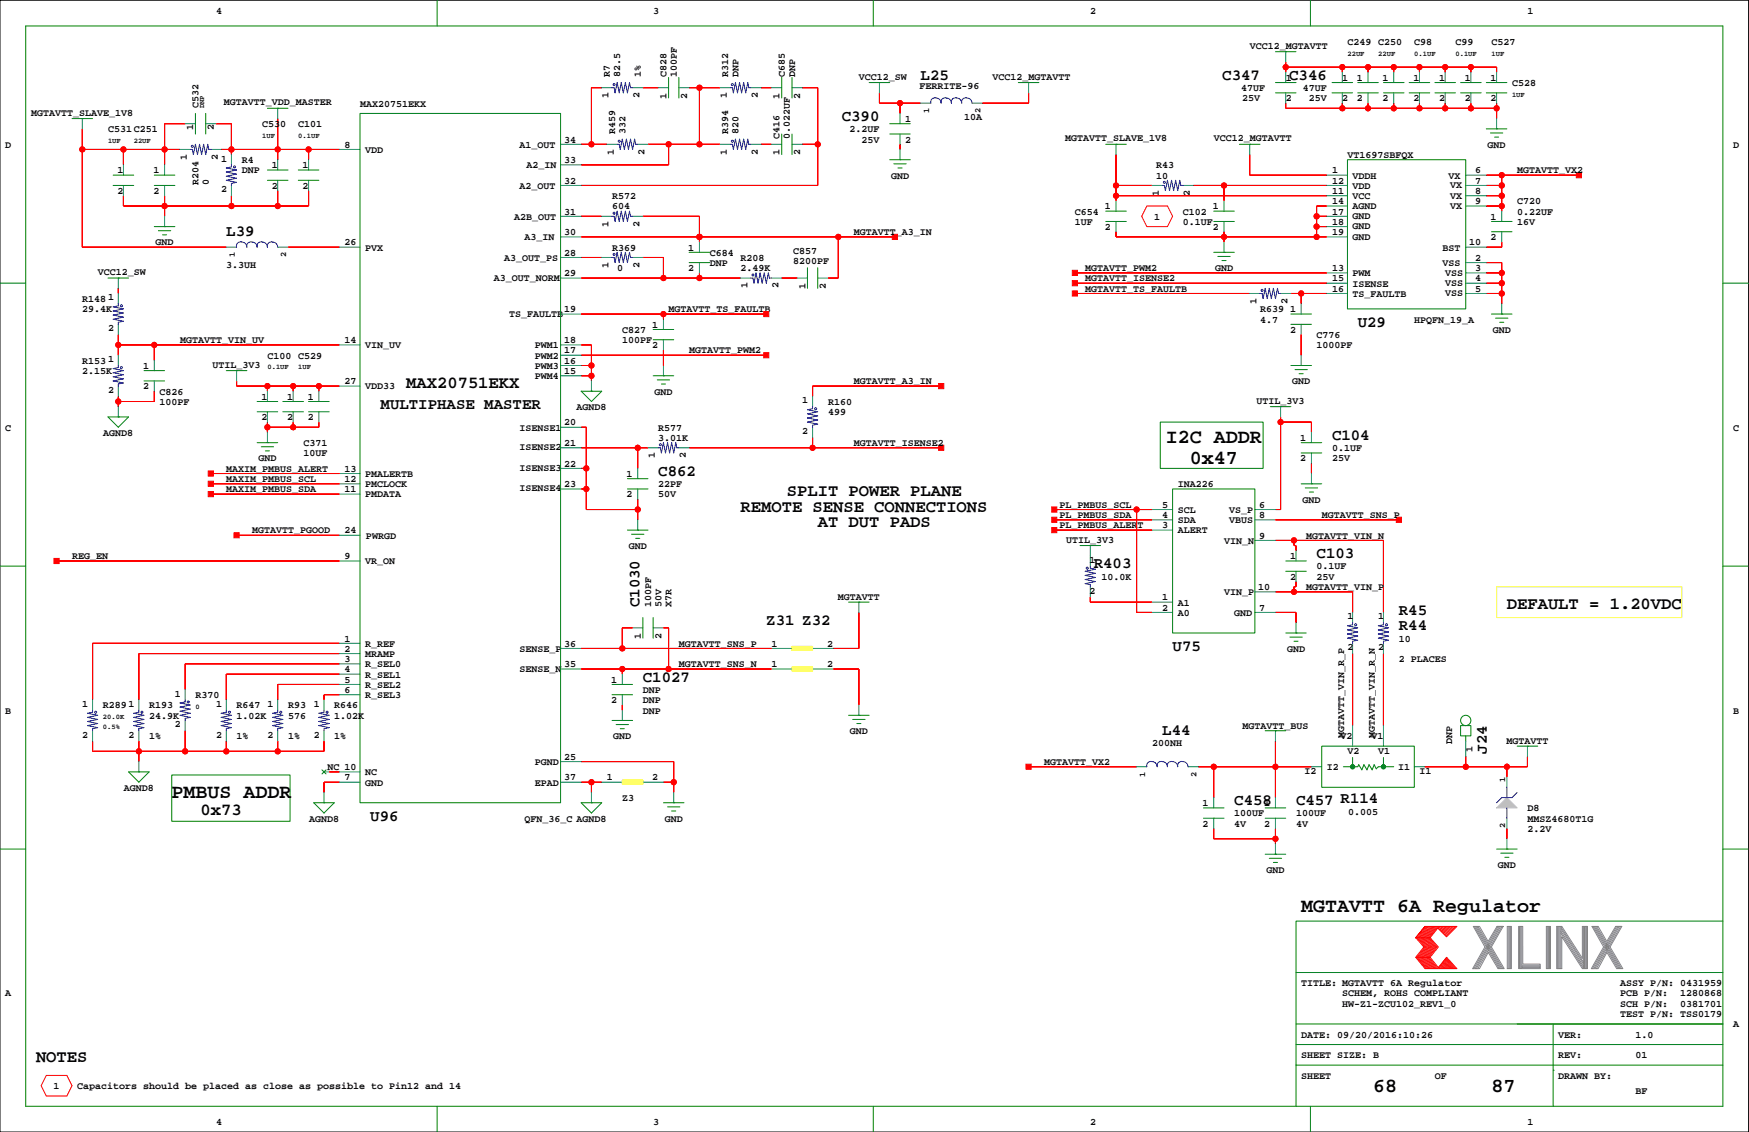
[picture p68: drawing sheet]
<svg xmlns="http://www.w3.org/2000/svg" width="432mm" height="279mm" viewBox="0 0 432 279" stroke-linecap="round" stroke-linejoin="round" font-family="sans-serif">
<defs><g id="words">
<g font-size="4.9">
<text x="287.8" y="109.4">I2C ADDR</text>
<text x="293.7" y="114.5">0x47</text>
<text x="42.3" y="197">PMBUS ADDR</text>
<text x="321.2" y="225.2">MGTAVTT 6A Regulator</text>
<text x="339" y="269.6">68</text>
<text x="368.2" y="269.6">87</text>
</g>
<g font-size="4.2">
<text x="100.3" y="95.8">MAX20751EKX</text>
<text x="194.3" y="122.5">SPLIT POWER PLANE</text>
<text x="182.8" y="126.3">REMOTE SENSE CONNECTIONS</text>
<text x="201.9" y="130.1">AT DUT PADS</text>
<text x="372" y="150.4">DEFAULT = 1.20VDC</text>
<text x="49.5" y="201.2">0x73</text>
<text x="8.9" y="262.1">NOTES</text>
</g>
<g font-size="3.9">
<text x="227.3" y="19.7">L25</text>
<text x="301.8" y="19.7">C347</text>
<text x="318.3" y="19.7">C346</text>
<text x="207.8" y="29.8">C390</text>
<text x="55.9" y="58.3">L39</text>
<text x="335.2" y="80.6">U29</text>
<text x="94" y="100.9">MULTIPHASE MASTER</text>
<text x="328.9" y="108.6">C104</text>
<text x="162.5" y="117.5">C862</text>
<text x="325" y="137.8">C103</text>
<text x="270" y="140.3">R403</text>
<text x="157.9" y="149.9" transform="rotate(-90 157.9 149.9)">C1030</text>
<text x="189.2" y="154.3">Z31 Z32</text>
<text x="345.4" y="155.5">R44</text>
<text x="345.4" y="151.7">R45</text>
<text x="289.5" y="160.6">U75</text>
<text x="158.7" y="168.2">C1027</text>
<text x="287" y="181.4">L44</text>
<text x="367.1" y="186.1" transform="rotate(-90 367.1 186.1)">J24</text>
<text x="91.4" y="202.5">U96</text>
<text x="304.7" y="198.7">C458</text>
<text x="320" y="198.7">C457 R114</text>
</g>
<g font-size="2.5">
<text x="53.3" y="3.4">4</text>
<text x="161.3" y="3.4">3</text>
<text x="269.2" y="3.4">2</text>
<text x="377.1" y="3.4">1</text>
<text x="332.7" y="11.1">C249 C250</text>
<text x="349.2" y="11.1">C98</text>
<text x="359.3" y="11.1">C99</text>
<text x="368.2" y="11.1">C527</text>
<text x="308.5" y="12.1">VCC12_MGTAVTT</text>
<text x="150.6" y="19.1" transform="rotate(-90 150.6 19.1)">R7</text>
<text x="153.1" y="19.1" transform="rotate(-90 153.1 19.1)">82.5</text>
<text x="158.2" y="19.1" transform="rotate(-90 158.2 19.1)">1%</text>
<text x="164.5" y="19.1" transform="rotate(-90 164.5 19.1)">C828</text>
<text x="167.1" y="19.1" transform="rotate(-90 167.1 19.1)">100PF</text>
<text x="179.8" y="19.1" transform="rotate(-90 179.8 19.1)">R312</text>
<text x="182.3" y="19.1" transform="rotate(-90 182.3 19.1)">DNP</text>
<text x="193.7" y="19.1" transform="rotate(-90 193.7 19.1)">C685</text>
<text x="196.3" y="19.1" transform="rotate(-90 196.3 19.1)">DNP</text>
<text x="212" y="19.7">VCC12_SW</text>
<text x="227" y="22">FERRITE-96</text>
<text x="245.1" y="19.7">VCC12_MGTAVTT</text>
<text x="306.4" y="22.5">47UF</text>
<text x="317.4" y="19.9">1</text>
<text x="321.7" y="22.5">47UF</text>
<text x="331.4" y="19.9">1</text>
<text x="335" y="19.9">1</text>
<text x="341.3" y="19.9">1</text>
<text x="349" y="19.9">1</text>
<text x="355.3" y="19.9">1</text>
<text x="361.7" y="19.9">1</text>
<text x="368" y="19.9">1</text>
<text x="373.3" y="21.2">C528</text>
<text x="7.7" y="28.6">MGTAVTT_SLAVE_1V8</text>
<text x="49" y="26.7" transform="rotate(-90 49 26.7)">C532</text>
<text x="55.2" y="26">MGTAVTT_VDD_MASTER</text>
<text x="88.9" y="26.3">MAX20751EKX</text>
<text x="150.3" y="24.2" transform="rotate(-90 150.3 24.2)">1</text>
<text x="157.9" y="24.2" transform="rotate(-90 157.9 24.2)">2</text>
<text x="164.5" y="24.4" transform="rotate(-90 164.5 24.4)">1</text>
<text x="169.6" y="24.4" transform="rotate(-90 169.6 24.4)">2</text>
<text x="179.5" y="24.2" transform="rotate(-90 179.5 24.2)">1</text>
<text x="187.1" y="24.2" transform="rotate(-90 187.1 24.2)">2</text>
<text x="192.5" y="24.4" transform="rotate(-90 192.5 24.4)">1</text>
<text x="197.6" y="24.4" transform="rotate(-90 197.6 24.4)">2</text>
<text x="238.1" y="29.7">10A</text>
<text x="306.6" y="25">25V</text>
<text x="317.4" y="25">2</text>
<text x="323.1" y="25">25V</text>
<text x="331.4" y="25">2</text>
<text x="335" y="25">2</text>
<text x="341.3" y="25">2</text>
<text x="349" y="25">2</text>
<text x="355.3" y="25">2</text>
<text x="361.7" y="25">2</text>
<text x="368" y="25">2</text>
<text x="26.7" y="32.6">C531 C251</text>
<text x="47.7" y="32" transform="rotate(-90 47.7 32)">1</text>
<text x="52.8" y="32" transform="rotate(-90 52.8 32)">2</text>
<text x="64.8" y="31.4">C530</text>
<text x="73.6" y="31.4">C101</text>
<text x="139.2" y="35.2">34</text>
<text x="151.8" y="33.1" transform="rotate(-90 151.8 33.1)">R459</text>
<text x="154.4" y="33.1" transform="rotate(-90 154.4 33.1)">332</text>
<text x="179.8" y="33.1" transform="rotate(-90 179.8 33.1)">R394</text>
<text x="182.3" y="33.1" transform="rotate(-90 182.3 33.1)">820</text>
<text x="192.5" y="34.3" transform="rotate(-90 192.5 34.3)">C416</text>
<text x="195" y="34.3" transform="rotate(-90 195 34.3)">0.022UF</text>
<text x="209.7" y="32.6">2.2UF</text>
<text x="212.7" y="35.2">25V</text>
<text x="223.5" y="30.1">1</text>
<text x="223.5" y="35.2">2</text>
<text x="262.9" y="34.9">MGTAVTT_SLAVE_1V8</text>
<text x="299.7" y="34.9">VCC12_MGTAVTT</text>
<text x="1.3" y="36.4">D</text>
<text x="46.1" y="39.4" transform="rotate(-90 46.1 39.4)">1</text>
<text x="53.8" y="39.4" transform="rotate(-90 53.8 39.4)">2</text>
<text x="54.6" y="39.9">1</text>
<text x="59.7" y="40.3">R4</text>
<text x="67.1" y="41.5">1</text>
<text x="74.7" y="41.5">1</text>
<text x="85.1" y="36.4">8</text>
<text x="90.1" y="37.7">VDD</text>
<text x="128.2" y="36.4">A1_OUT</text>
<text x="130" y="41.5">A2_IN</text>
<text x="139.2" y="40.3">33</text>
<text x="151.5" y="38.2" transform="rotate(-90 151.5 38.2)">1</text>
<text x="159.1" y="38.2" transform="rotate(-90 159.1 38.2)">2</text>
<text x="179.5" y="38.2" transform="rotate(-90 179.5 38.2)">1</text>
<text x="187.1" y="38.2" transform="rotate(-90 187.1 38.2)">2</text>
<text x="192.5" y="38.4" transform="rotate(-90 192.5 38.4)">1</text>
<text x="197.6" y="38.4" transform="rotate(-90 197.6 38.4)">2</text>
<text x="285.4" y="41.5">R43</text>
<text x="332.7" y="39">VT1697SBFQX</text>
<text x="367.3" y="36.4">GND</text>
<text x="427.9" y="36.4">D</text>
<text x="29" y="42.8">1</text>
<text x="29" y="47.9">2</text>
<text x="37.9" y="42.8">1</text>
<text x="37.9" y="47.9">2</text>
<text x="49" y="45.8" transform="rotate(-90 49 45.8)">R204</text>
<text x="51.5" y="45.8" transform="rotate(-90 51.5 45.8)">0</text>
<text x="54.6" y="47.5">2</text>
<text x="59.7" y="42.8">DNP</text>
<text x="67.1" y="46.6">2</text>
<text x="74.7" y="46.6">2</text>
<text x="128.2" y="46.6">A2_OUT</text>
<text x="139.2" y="45.3">32</text>
<text x="220" y="44.1">GND</text>
<text x="285.4" y="44.1">10</text>
<text x="328.9" y="45.3">12</text>
<text x="328.9" y="42.8">1</text>
<text x="328.9" y="47.9">11</text>
<text x="333.9" y="46.6">VDD</text>
<text x="333.9" y="44.1">VDDH</text>
<text x="357.6" y="44.1">VX</text>
<text x="358.1" y="46.5">VX</text>
<text x="364.2" y="42.8">6</text>
<text x="364.2" y="45.3">7</text>
<text x="364.2" y="47.9">8</text>
<text x="374.6" y="42.8">MGTAVTT_VX2</text>
<text x="139.2" y="53">31</text>
<text x="151.1" y="49.1">R572</text>
<text x="151.1" y="51.7">604</text>
<text x="265.4" y="53">C654</text>
<text x="272.8" y="51.7">1</text>
<text x="286.1" y="48.3" transform="rotate(-90 286.1 48.3)">1</text>
<text x="292" y="53">C102</text>
<text x="293.7" y="48.3" transform="rotate(-90 293.7 48.3)">2</text>
<text x="299.4" y="51.7">1</text>
<text x="328.9" y="50.4">14</text>
<text x="328.9" y="53">17</text>
<text x="333.9" y="51.7">AGND</text>
<text x="333.9" y="49.1">VCC</text>
<text x="358.1" y="49">VX</text>
<text x="358.1" y="51.5">VX</text>
<text x="364.2" y="50.4">9</text>
<text x="374.6" y="53">0.22UF</text>
<text x="374.6" y="50.4">C720</text>
<text x="127" y="54.2">A2B_OUT</text>
<text x="129.5" y="59.3">A3_IN</text>
<text x="139.2" y="58">30</text>
<text x="150.3" y="55.9" transform="rotate(-90 150.3 55.9)">1</text>
<text x="157.9" y="55.9" transform="rotate(-90 157.9 55.9)">2</text>
<text x="210.8" y="58">MGTAVTT_A3_IN</text>
<text x="265.4" y="55.5">1UF</text>
<text x="272.8" y="56.8">2</text>
<text x="284.9" y="54.2">1</text>
<text x="292" y="55.5">0.1UF</text>
<text x="299.4" y="56.8">2</text>
<text x="328.9" y="55.5">18</text>
<text x="328.9" y="58">19</text>
<text x="333.9" y="54.1">GND</text>
<text x="333.9" y="56.6">GND</text>
<text x="333.9" y="59.2">GND</text>
<text x="368" y="54.2">1</text>
<text x="368" y="59.3">2</text>
<text x="374.6" y="55.5">16V</text>
<text x="38.4" y="60.6">GND</text>
<text x="85.1" y="60.6">26</text>
<text x="90.1" y="61.8">PVX</text>
<text x="124.4" y="64.4">A3_OUT_PS</text>
<text x="139.2" y="63.1">28</text>
<text x="151.1" y="61.8">R369</text>
<text x="169.9" y="61.8">1</text>
<text x="175.2" y="65.6">DNP</text>
<text x="175.2" y="63.1">C684</text>
<text x="182.8" y="64.4">R208</text>
<text x="195.8" y="62.6">C857</text>
<text x="195.8" y="65.1">8200PF</text>
<text x="356.2" y="65.6">VSS</text>
<text x="356.2" y="61.8">BST</text>
<text x="362.7" y="60.6">10</text>
<text x="364.2" y="64.4">2</text>
<text x="24.1" y="67.9">VCC12_SW</text>
<text x="55.9" y="66.2">3.3UH</text>
<text x="121.9" y="69.5">A3_OUT_NORM</text>
<text x="139.2" y="68.2">29</text>
<text x="150.3" y="66.1" transform="rotate(-90 150.3 66.1)">1</text>
<text x="152.4" y="66.9">0</text>
<text x="157.9" y="66.1" transform="rotate(-90 157.9 66.1)">2</text>
<text x="169.9" y="66.9">2</text>
<text x="182.8" y="66.9">2.49K</text>
<text x="184.5" y="71.2" transform="rotate(-90 184.5 71.2)">1</text>
<text x="192.2" y="71.2" transform="rotate(-90 192.2 71.2)">2</text>
<text x="198.8" y="71.4" transform="rotate(-90 198.8 71.4)">1</text>
<text x="203.9" y="71.4" transform="rotate(-90 203.9 71.4)">2</text>
<text x="267.9" y="66.9">MGTAVTT_PWM2</text>
<text x="267.9" y="69.5">MGTAVTT_ISENSE2</text>
<text x="267.9" y="72">MGTAVTT_TS_FAULTB</text>
<text x="300" y="66.9">GND</text>
<text x="328.9" y="72">16</text>
<text x="328.9" y="66.9">13</text>
<text x="328.9" y="69.5">15</text>
<text x="333.9" y="68.2">PWM</text>
<text x="333.9" y="70.7">ISENSE</text>
<text x="356.8" y="68.1">VSS</text>
<text x="356.8" y="70.6">VSS</text>
<text x="364.2" y="66.9">3</text>
<text x="364.2" y="69.5">4</text>
<text x="364.2" y="72">5</text>
<text x="20.3" y="77.1">29.4K</text>
<text x="20.3" y="74.5">R148</text>
<text x="26.7" y="74.2">1</text>
<text x="139.2" y="77.1">19</text>
<text x="165.1" y="77.1">MGTAVTT_TS_FAULTB</text>
<text x="310.2" y="75" transform="rotate(-90 310.2 75)">1</text>
<text x="311.1" y="77.1">R639</text>
<text x="317.9" y="75" transform="rotate(-90 317.9 75)">2</text>
<text x="318.5" y="77.1">1</text>
<text x="333.9" y="73.3">TS_FAULTB</text>
<text x="356.8" y="73.1">VSS</text>
<text x="26.7" y="81.8">2</text>
<text x="125.7" y="78.3">TS_FAULTB</text>
<text x="153.6" y="82.2">C827</text>
<text x="161" y="80.9">1</text>
<text x="311.1" y="79.6">4.7</text>
<text x="318.5" y="82.2">2</text>
<text x="325" y="83.4">C776</text>
<text x="349.2" y="79.6">HPQFN_19_A</text>
<text x="368.5" y="82.2">GND</text>
<text x="20.3" y="89.8">R153</text>
<text x="26.7" y="89.4">1</text>
<text x="44.4" y="84.7">MGTAVTT_VIN_UV</text>
<text x="66" y="88.5">C100 C529</text>
<text x="85.1" y="84.7">14</text>
<text x="90.1" y="86">VIN_UV</text>
<text x="132" y="88.5">PWM2</text>
<text x="132" y="86">PWM1</text>
<text x="139.2" y="89.8">16</text>
<text x="139.2" y="87.2">17</text>
<text x="139.2" y="84.7">18</text>
<text x="153.6" y="84.7">100PF</text>
<text x="161" y="86">2</text>
<text x="170.1" y="87.2">MGTAVTT_PWM2</text>
<text x="325" y="86">1000PF</text>
<text x="20.3" y="92.3">2.15K</text>
<text x="35.3" y="91">1</text>
<text x="52.5" y="90.8">UTIL_3V3</text>
<text x="85.1" y="94.9">27</text>
<text x="132" y="93.6">PWM4</text>
<text x="132" y="91">PWM3</text>
<text x="139.2" y="92.3">15</text>
<text x="210.8" y="94.9">MGTAVTT_A3_IN</text>
<text x="319" y="94.9">GND</text>
<text x="26.7" y="97">2</text>
<text x="35.3" y="96.1">2</text>
<text x="39.4" y="99.9">100PF</text>
<text x="39.4" y="97.4">C826</text>
<text x="64.5" y="98.7">1</text>
<text x="70.9" y="98.7">1</text>
<text x="76" y="98.7">1</text>
<text x="90.1" y="96.1">VDD33</text>
<text x="142.3" y="101.2">AGND8</text>
<text x="161.6" y="97.4">GND</text>
<text x="198.1" y="99.6">1</text>
<text x="204.4" y="99.9">R160</text>
<text x="310.2" y="99.7">UTIL_3V3</text>
<text x="1.3" y="106.3">C</text>
<text x="25.5" y="107.5">AGND8</text>
<text x="64.5" y="103.7">2</text>
<text x="70.9" y="103.7">2</text>
<text x="76" y="103.7">2</text>
<text x="128.2" y="106.3">ISENSE1</text>
<text x="139.2" y="105">20</text>
<text x="162.5" y="106.3">R577</text>
<text x="198.1" y="107.2">2</text>
<text x="204.4" y="102.5">499</text>
<text x="427.9" y="106.3">C</text>
<text x="63.8" y="113.9">GND</text>
<text x="74.9" y="110.1">C371</text>
<text x="74.9" y="112.6">10UF</text>
<text x="128.2" y="111.1">ISENSE2</text>
<text x="139.2" y="110.1">21</text>
<text x="161.7" y="113.1" transform="rotate(-90 161.7 113.1)">1</text>
<text x="162.5" y="108.8">3.01K</text>
<text x="169.3" y="113.1" transform="rotate(-90 169.3 113.1)">2</text>
<text x="210.8" y="110.1">MGTAVTT_ISENSE2</text>
<text x="321" y="108.8">1</text>
<text x="321" y="113.9">2</text>
<text x="328.9" y="111.4">0.1UF</text>
<text x="328.9" y="113.9">25V</text>
<text x="55.9" y="119">MAXIM_PMBUS_SCL</text>
<text x="55.9" y="116.4">MAXIM_PMBUS_ALERT</text>
<text x="85.1" y="119">12</text>
<text x="85.1" y="116.4">13</text>
<text x="90.1" y="117.7">PMALERTB</text>
<text x="128.2" y="116.2">ISENSE3</text>
<text x="139.2" y="115.2">22</text>
<text x="154.7" y="117.7">1</text>
<text x="55.9" y="121.5">MAXIM_PMBUS_SDA</text>
<text x="85.1" y="121.5">11</text>
<text x="90.1" y="122.8">PMDATA</text>
<text x="90.1" y="120.2">PMCLOCK</text>
<text x="128.2" y="121.3">ISENSE4</text>
<text x="139.2" y="120.2">23</text>
<text x="154.7" y="122.8">2</text>
<text x="162.5" y="122.8">50V</text>
<text x="162.5" y="120.2">22PF</text>
<text x="261.6" y="125.3">PL_PMBUS_SCL</text>
<text x="287" y="125.3">5</text>
<text x="290.8" y="120.2">INA226</text>
<text x="310.9" y="125.3">6</text>
<text x="321.6" y="124.1">GND</text>
<text x="62.2" y="131.7">MGTAVTT_PGOOD</text>
<text x="85.1" y="131.7">24</text>
<text x="261.6" y="130.4">PL_PMBUS_ALERT</text>
<text x="261.6" y="127.9">PL_PMBUS_SDA</text>
<text x="287" y="127.9">4</text>
<text x="287" y="130.4">3</text>
<text x="290.8" y="126.6">SCL</text>
<text x="290.8" y="129.1">SDA</text>
<text x="290.8" y="131.7">ALERT</text>
<text x="303.5" y="126.6">VS_P</text>
<text x="303.5" y="129.1">VBUS</text>
<text x="310.9" y="127.9">8</text>
<text x="326.3" y="127.9">MGTAVTT_SNS_P</text>
<text x="90.4" y="132.9">PWRGD</text>
<text x="155.2" y="135.5">GND</text>
<text x="263.3" y="134">UTIL_3V3</text>
<text x="302.2" y="134.2">VIN_N</text>
<text x="310.9" y="132.9">9</text>
<text x="322.5" y="132.9">MGTAVTT_VIN_N</text>
<text x="17.8" y="138">REG_EN</text>
<text x="85.1" y="138">9</text>
<text x="90.1" y="139.3">VR_ON</text>
<text x="269" y="138.9">1</text>
<text x="271.9" y="143.1">10.0K</text>
<text x="318.5" y="138">1</text>
<text x="318.5" y="143.1">2</text>
<text x="325" y="140.6">0.1UF</text>
<text x="325" y="143.1">25V</text>
<text x="160.7" y="149.9" transform="rotate(-90 160.7 149.9)">100PF</text>
<text x="163.3" y="149.9" transform="rotate(-90 163.3 149.9)">50V</text>
<text x="165.8" y="149.9" transform="rotate(-90 165.8 149.9)">X7R</text>
<text x="206.9" y="148.2">MGTAVTT</text>
<text x="269" y="146.5">2</text>
<text x="287" y="148.2">1</text>
<text x="290.8" y="149.4">A1</text>
<text x="302.2" y="146.9">VIN_P</text>
<text x="310.7" y="145.6">10</text>
<text x="322.5" y="145.6">MGTAVTT_VIN_P</text>
<text x="287" y="150.7">2</text>
<text x="290.8" y="152">A0</text>
<text x="304.7" y="152">GND</text>
<text x="310.9" y="150.7">7</text>
<text x="332.7" y="152.9">1</text>
<text x="340.3" y="152.9">1</text>
<text x="85.1" y="158.3">1</text>
<text x="85.1" y="160.9">2</text>
<text x="90.1" y="159.6">R_REF</text>
<text x="128.2" y="160.9">SENSE_P</text>
<text x="139.2" y="159.6">36</text>
<text x="158.2" y="157.7" transform="rotate(-90 158.2 157.7)">1</text>
<text x="163.3" y="157.7" transform="rotate(-90 163.3 157.7)">2</text>
<text x="167.6" y="159.6">MGTAVTT_SNS_P</text>
<text x="190.5" y="159.6">1</text>
<text x="204.2" y="159.6">2</text>
<text x="317.7" y="160.9">GND</text>
<text x="332.7" y="160.5">2</text>
<text x="340.3" y="160.5">2</text>
<text x="345.4" y="158.3">10</text>
<text x="85.1" y="163.4">3</text>
<text x="85.1" y="166">4</text>
<text x="90.1" y="162.1">MRAMP</text>
<text x="90.1" y="164.7">R_SEL0</text>
<text x="90.1" y="167.2">R_SEL1</text>
<text x="128.2" y="166">SENSE_N</text>
<text x="139.2" y="164.7">35</text>
<text x="167.6" y="164.7">MGTAVTT_SNS_N</text>
<text x="190.5" y="164.7">1</text>
<text x="204.2" y="164.7">2</text>
<text x="345.4" y="163.4">2 PLACES</text>
<text x="43.2" y="171.9">1</text>
<text x="48.2" y="172.3">R370</text>
<text x="85.1" y="168.5">5</text>
<text x="85.1" y="171">6</text>
<text x="90.1" y="169.8">R_SEL2</text>
<text x="90.1" y="172.3">R_SEL3</text>
<text x="150.9" y="173.6">2</text>
<text x="150.9" y="168.5">1</text>
<text x="158.7" y="171">DNP</text>
<text x="158.7" y="173.6">DNP</text>
<text x="1.3" y="176.1">B</text>
<text x="20.3" y="174.5">1</text>
<text x="25.4" y="174.8">R289</text>
<text x="31.7" y="174.5">1</text>
<text x="36.8" y="174.8">R193</text>
<text x="36.8" y="177.4">24.9K</text>
<text x="43.2" y="179.6">2</text>
<text x="53.3" y="174.5">1</text>
<text x="58.4" y="174.8">R647</text>
<text x="58.4" y="177.4">1.02K</text>
<text x="66" y="174.5">1</text>
<text x="71.1" y="174.8">R93</text>
<text x="71.1" y="177.4">576</text>
<text x="77.5" y="174.5">1</text>
<text x="82.5" y="174.8">R646</text>
<text x="82.5" y="177.4">1.02K</text>
<text x="158.7" y="176.1">DNP</text>
<text x="306.7" y="179.9">MGTAVTT_BUS</text>
<text x="427.9" y="176.1">B</text>
<text x="20.3" y="182.1">2</text>
<text x="31.7" y="182.1">2</text>
<text x="36.8" y="182.5">1%</text>
<text x="53.3" y="182.1">2</text>
<text x="58.4" y="182.5">1%</text>
<text x="66" y="182.1">2</text>
<text x="71.1" y="182.5">1%</text>
<text x="77.5" y="182.1">2</text>
<text x="82.5" y="182.5">1%</text>
<text x="151.4" y="182.5">GND</text>
<text x="209.8" y="181.2">GND</text>
<text x="284.4" y="184.2">200NH</text>
<text x="331" y="182.5">V2</text>
<text x="331.8" y="182.3" transform="rotate(-90 331.8 182.3)">MGTAVTT_VIN_R_P</text>
<text x="338.6" y="182.5">V1</text>
<text x="339.4" y="182.3" transform="rotate(-90 339.4 182.3)">MGTAVTT_VIN_R_N</text>
<text x="358.5" y="183.5" transform="rotate(-90 358.5 183.5)">DNP</text>
<text x="363.6" y="185.7" transform="rotate(-90 363.6 185.7)">1</text>
<text x="371.9" y="183.7">MGTAVTT</text>
<text x="80.8" y="190.1">NC 10</text>
<text x="90.1" y="191.4">NC</text>
<text x="132" y="188.8">PGND</text>
<text x="139.2" y="187.5">25</text>
<text x="257.8" y="188.8">MGTAVTT_VX2</text>
<text x="322.1" y="191">I2</text>
<text x="327.6" y="189.9">I2</text>
<text x="332.7" y="186.1">V2</text>
<text x="340.3" y="186.1">V1</text>
<text x="345.2" y="189.9">I1</text>
<text x="350.4" y="191">I1</text>
<text x="30.6" y="195.2">AGND8</text>
<text x="85.1" y="192.6">7</text>
<text x="90.1" y="193.9">GND</text>
<text x="132" y="193.9">EPAD</text>
<text x="139.2" y="192.6">37</text>
<text x="149.8" y="192.6">1</text>
<text x="153.6" y="197.7">Z3</text>
<text x="161" y="192.6">2</text>
<text x="76.3" y="202.8">AGND8</text>
<text x="129.5" y="202.8">QFN_36_C AGND8</text>
<text x="164.1" y="202.8">GND</text>
<text x="296.9" y="199">1</text>
<text x="304.7" y="201.5">100UF</text>
<text x="312.1" y="199">1</text>
<text x="320" y="201.5">100UF</text>
<text x="332.9" y="201.1">0.005</text>
<text x="377.1" y="202.8">MMSZ4680T1G</text>
<text x="377.1" y="200.2">D8</text>
<text x="296.9" y="204">2</text>
<text x="304.7" y="204">4V</text>
<text x="312.1" y="204">2</text>
<text x="320" y="204">4V</text>
<text x="377.1" y="205.3">2.2V</text>
<text x="312.7" y="215.5">GND</text>
<text x="369.8" y="214.2">GND</text>
<text x="1.3" y="245.9">A</text>
<text x="321.2" y="243.4">TITLE: MGTAVTT 6A Regulator</text>
<text x="331.4" y="245.9">SCHEM, ROHS COMPLIANT</text>
<text x="400" y="243.4">ASSY P/N: 0431959</text>
<text x="400" y="245.9">PCB P/N:</text>
<text x="414.8" y="245.9">1280868</text>
<text x="331.4" y="248.5">HW-Z1-ZCU102_REV1_0</text>
<text x="400" y="251">TEST P/N: TSS0179</text>
<text x="400" y="248.5">SCH P/N:</text>
<text x="414.8" y="248.5">0381701</text>
<text x="321.2" y="256.1">DATE: 09/20/2016:10:26</text>
<text x="384.7" y="256.1">VER:</text>
<text x="403.8" y="256.1">1.0</text>
<text x="427.9" y="253.6">A</text>
<text x="321.2" y="261.2">SHEET SIZE: B</text>
<text x="384.7" y="261.2">REV:</text>
<text x="403.8" y="261.2">01</text>
<text x="13.2" y="268.8">1</text>
<text x="19" y="268.8">Capacitors should be placed as close as possible to Pin12 and 14</text>
<text x="321.2" y="266.3">SHEET</text>
<text x="354.2" y="266.3">OF</text>
<text x="384.7" y="266.3">DRAWN BY:</text>
<text x="403.8" y="270.1">BF</text>
<text x="53.3" y="277.7">4</text>
<text x="161.3" y="277.7">3</text>
<text x="269.2" y="277.7">2</text>
<text x="377.1" y="277.7">1</text>
</g>
<g font-size="2.1">
<text x="229.4" y="28" transform="rotate(-90 229.4 28)">1</text>
<text x="242.1" y="28" transform="rotate(-90 242.1 28)">2</text>
<text x="58" y="63.5" transform="rotate(-90 58 63.5)">1</text>
<text x="70.7" y="63.5" transform="rotate(-90 70.7 63.5)">2</text>
<text x="282.7" y="191.8" transform="rotate(-90 282.7 191.8)">1</text>
<text x="295.4" y="191.8" transform="rotate(-90 295.4 191.8)">2</text>
<text x="371.6" y="193.1" transform="rotate(-90 371.6 193.1)">1</text>
<text x="371.6" y="204.5" transform="rotate(-90 371.6 204.5)">2</text>
</g>
<g font-size="1.8">
<text x="332.7" y="13.7">22UF</text>
<text x="340.3" y="13.7">22UF</text>
<text x="349.2" y="13.7">0.1UF</text>
<text x="359.3" y="13.7">0.1UF</text>
<text x="368.2" y="13.7">1UF</text>
<text x="373.3" y="23.9">1UF</text>
<text x="50.4" y="26.7" transform="rotate(-90 50.4 26.7)">DNP</text>
<text x="26.7" y="35.3">1UF</text>
<text x="33" y="35.3">22UF</text>
<text x="64.8" y="34">1UF</text>
<text x="73.6" y="34">0.1UF</text>
<text x="66" y="91.2">0.1UF</text>
<text x="73.6" y="91.2">1UF</text>
<text x="25.4" y="177.5">20.0K</text>
<text x="48.2" y="175">0</text>
<text x="25.4" y="180">0.5%</text>
</g>
</g></defs>
<path d="M0 .1h431.7v279.3h-431.7z" fill="none" stroke="#000" stroke-width=".25"/>
<g fill="none" stroke="#008000" stroke-width=".25">
<path d="M6.3 6.4h419.1v266.7h-419.1zM107.9 .1v6.3M165.1 19.1v5.1M167.6 19.1v5.1M193 19.1v5.1M195.5 19.1v5.1M215.6 .1v6.3M314.9 12.8h5.1M317.4 12.8h.1M323.5 .1v6.3M17.8 29.3h5.1M20.3 29.3h.1"/>
<path d="M48.2 28v5.1M50.8 28v5.1M66 26.7h5.1M68.6 26.7h.1M88.9 28h49.5v170.1h-49.5zM193 33.1v5.1M195.5 33.1v5.1M214.6 20.4h5.1M217.1 20.4h.1M219.7 39.4h5M219.7 33.1h5M219.7 30.5h5"/>
<path d="M222.2 39.4h.1M251.4 20.4h5.1M253.9 20.4h.1M273 35.6h5.1M275.5 35.6h.1M306 35.6h5.1M308.5 35.6h.1M314.9 20.4h5.1M314.9 22.9h5.1M328.9 20.4h5M328.9 22.9h5M332.7 39.4h29.2v36.8h-29.2z"/>
<path d="M335.2 20.4h5.1M335.2 22.9h5.1M341.6 20.4h5M341.6 22.9h5M347.9 20.4h5.1M347.9 22.9h5.1M354.2 20.4h5.1M354.2 22.9h5.1M360.6 20.4h5.1M360.6 22.9h5.1M366.9 20.4h5.1M366.9 22.9h5.1"/>
<path d="M366.9 31.8h5.1M368 32.8h3M369 33.8h1M369.5 31.8h.1M27.9 45.8h5.1M27.9 43.2h5.1M38.1 55.9h5.1M38.1 45.8h5.1M38.1 43.2h5.1M39.1 56.9h3.1M40.1 58h1M40.6 55.9h.1"/>
<path d="M66 44.5h5.1M66 42h5.1M73.6 44.5h5.1M73.6 42h5.1M220.7 40.4h3M221.7 41.5h1M273 54.7h5.1M273 52.1h5.1M299.7 54.7h5M299.7 52.1h5M368.2 54.7h5.1M368.2 57.2h5.1"/>
<path d="M0 69.9h6.3M26.7 68.6h5M29.2 68.6h.1M170.1 62.3h5.1M170.1 64.8h5.1M199.3 66.1v5.1M201.9 66.1v5.1M299.7 62.3h5M300.7 63.3h3M301.7 64.3h1M302.2 62.3h.1M318.7 77.5h5.1"/>
<path d="M368.2 77.5h5.1M369.2 78.5h3.1M370.2 79.5h1.1M370.8 77.5h.1M425.4 69.9h6.3M35.6 91.5h5M35.6 94h5M55.9 91.5h5M58.4 91.5h.1M63.5 99.1h5.1M69.8 99.1h5.1M76.2 99.1h5.1"/>
<path d="M143.5 96.6h5.1l-2.6 2.5zM146 96.6h.1M161.3 83.9h5M161.3 81.3h5M161.3 92.8h5M162.3 93.8h3M163.3 94.8h1M163.8 92.8h.1M318.7 80.1h5.1M318.7 90.2h5.1M319.7 91.2h3.1M320.7 92.2h1"/>
<path d="M321.2 90.2h.1M26.7 102.9h5l-2.5 2.5zM29.2 102.9h.1M63.5 101.6h5.1M63.5 109.3h5.1M64.5 110.3h3M65.5 111.3h1M66 109.3h.1M69.8 101.6h5.1M76.2 101.6h5.1M154.9 118.1h5.1M286.4 104.2h25.4v11.4h-25.4z"/>
<path d="M313.6 100.4h5.1M316.2 100.4h.1M321.2 109.3h5.1M321.2 111.8h5.1M321.2 119.4h5.1M323.8 119.4h.1M0 139.7h6.3M154.9 130.8h5.1M154.9 120.7h5.1M155.9 131.9h3.1M156.9 132.9h1.1M157.4 130.8h.1"/>
<path d="M266.6 134.7h5.1M269.2 134.7h.1M289.5 120.7h20.3v35.5h-20.3zM317.4 138.5h5.1M322.3 120.4h3M323.3 121.4h1M425.4 139.7h6.3M158.7 152.4v5.1M161.3 152.4v5.1M209.5 148.6h5.1M212 148.6h.1M317.4 141h5.1"/>
<path d="M317.4 156.2h5.1M318.4 157.3h3.1M319.5 158.3h1M320 156.2h.1M151.1 171.5h5.1M151.1 168.9h5.1M151.1 177.8h5.1M152.1 178.8h3.1M153.1 179.9h1M153.6 177.8h.1M209.5 176.6h5.1M210.5 177.6h3.1"/>
<path d="M211.5 178.6h1M212 176.6h.1M360.6 179.1h2.5v2.5h-2.5zM31.7 190.5h5.1l-2.5 2.6zM34.3 190.5h.1M42.4 191.3h29.2v11.4h-29.2zM77.5 198.1h5l-2.5 2.6zM79.5 190l1 1M80 198.1h.1M80.5 190l-1 1M143.5 198.1h5.1l-2.6 2.6zM146 198.1h.1"/>
<path d="M163.8 198.1h5.1M164.8 199.2h3.1M166.3 198.1h.1M297.1 199.4h5.1M312.3 180.4h5.1M312.3 199.4h5.1M314.9 180.4h.1M326.3 184.2h22.9v10.1h-22.9zM331.6 189.3h3.6l.3-.6 .7 1.3 .5-1.3 .8 1.3 .5-1.3 .8 1.3 .5-1.3 .5 1.1 .5-.5h3.8M333.9 187v1.7M341.6 187v1.7M361.9 181.6v1.3"/>
<path d="M374.6 184.2h5M377.1 184.2h.1M0 209.6h6.3M165.8 200.2h1M297.1 201.9h5.1M312.3 210.8h5.1M312.3 201.9h5.1M313.4 211.9h3M314.4 212.9h1M314.9 210.8h.1M369.5 209.6h5.1M370.5 210.6h3"/>
<path d="M371.5 211.6h1M372 209.6h.1M425.4 209.6h6.3M425.4 227.3h-105.4v35.6M320 257.8h105.4M320 252.7h105.4M320 240h105.4M383.5 252.7v20.4M107.9 273.1v6.3M215.6 273.1v6.3M320 262.9v10.2M320 262.9h105.4"/>
<path d="M323.5 273.1v6.3M383.5 264.2h.1"/>
<circle cx="361.9" cy="177.8" r="1.27"/>
<circle cx="333.9" cy="189.3" r=".51"/>
<circle cx="341.6" cy="189.3" r=".51"/>
</g>
<g fill="none" stroke="#f00" stroke-width=".25">
<path d="M317.4 16.6h52.1v1.2M317.4 15.3v2.5M331.4 16.6v1.2M337.7 16.6v1.2M344.1 16.6v1.2M350.4 16.6v1.2M356.8 16.6v1.2M363.1 16.6v1.2M20.3 31.8v29.2h35.6M20.3 36.9h24.1M30.5 36.9v3.8M45.7 30.5h-5.1v10.2"/>
<path d="M53.3 30.5h3.8v7.7M54.6 36.9h29.2M68.6 29.3v10.1M76.2 36.9v2.5M143.5 35.6h6.3M148.6 21.6h-2.6v14M158.7 21.6h3.8M160 35.6h17.8M165.1 35.6v5.1h-21.6M170.1 21.6h7.7M172.7 21.6v14M187.9 35.6h2.6"/>
<path d="M187.9 21.6h2.6M198.1 35.6h3.8M198.1 21.6h3.8v24.2h-58.4M217.1 22.9v2.6h10.2M222.2 25.5v2.5M222.2 35.6v1.3M253.9 22.9v2.6h-11.4M275.5 38.2v11.4M308.5 38.2v5h19.1M317.4 25.5v1.2h52.1M331.4 25.5v1.2M337.7 25.5v1.2"/>
<path d="M344.1 25.5v1.2M350.4 25.5v1.2M356.8 25.5v1.2M363.1 25.5v1.2M369.5 25.5v3.8M40.6 48.3v5.1M57.1 48.3v2.6M68.6 47v3.9M76.2 47v3.9h-45.7v-2.6M143.5 53.4h5.1M143.5 58.5h77.4M158.7 53.4h14v6.3"/>
<path d="M172.7 58.5h.1M207 58.5v10.1h-2.6M275.5 45.8h8.9M275.5 48.3h52.1M275.5 57.2v1.3h52.1M283.1 50.9h5.1l1.3 2.5-1.3 2.5h-5.1l-1.2-2.5zM294.6 45.8h33M302.2 45.8v3.8M302.2 57.2v2.5M325 53.4h2.6M325 55.9h2.6M327.6 50.9h-2.6v7.6"/>
<path d="M366.9 43.2h22.9M366.9 45.8h3.9M366.9 48.3h3.9M366.9 50.9h3.9M370.8 59.7v1.3h-3.9M370.8 43.2v8.9M29.2 71.2v1.2M71.1 61h12.7M143.5 63.5h5.1M143.5 68.6h39.3M143.5 77.5h45.7M158.7 63.5h5.1v5.1"/>
<path d="M163.8 77.5v1.3M172.7 67.4v1.2M193 68.6h3.8M265.4 67.4h62.2M265.4 69.9h62.2M265.4 72.4h43.1M318.7 72.4h8.9M321.2 72.4v2.6M366.9 67.4h3.9M366.9 69.9h3.9M366.9 72.4h3.9M366.9 64.8h3.9v10.2"/>
<path d="M29.2 82.6v5.1M29.2 97.8v2.6M29.2 85.1h54.6M38.1 96.6v2.5h-8.9M38.1 85.1v3.8M58.4 94v1.3h25.4M66 95.3v1.3M72.4 95.3v1.3M78.7 95.3v1.3M143.5 87.7h45.7M143.5 85.1h2.5v8.9M143.5 90.2h2.5"/>
<path d="M143.5 92.8h2.5M163.8 86.4v3.8M232.4 95.3h-31.8v2.5M321.2 82.6v5.1M52.1 119.4h31.7M52.1 116.9h31.7M66 104.2v2.5M72.4 104.2v1.2M78.7 104.2v1.2h-12.7M143.5 105.4h1.2v20.4h12.7M143.5 110.5h16.5M143.5 115.6h1.2"/>
<path d="M157.4 110.5v5.1M170.1 110.5h62.3M200.6 108v2.5M316.2 102.9v22.9h-1.3M316.2 104.2h7.6v2.5M323.8 114.3v2.6M14 138.5h69.8M52.1 122h31.7M58.4 132.1h25.4M143.5 120.7h1.2M157.4 123.2v5.1M260.3 125.8h24.1"/>
<path d="M260.3 130.8h24.1M260.3 128.3h24.1M269.2 137.2h.1M280.6 125.8v25.4h3.8M314.9 133.4h26.7v17.8M314.9 128.3h30.5M319.5 133.4v1.3h.5v1.2M83.8 158.8h-60.9v13.9M156.2 155h-2.6v5M163.8 155h1.3v10.1M212 151.2v8.8h-6.3M269.2 147.3v1.3h15.2"/>
<path d="M314.9 146.1h19v5.1M314.9 151.2h5.1v2.5M320 143.5v1.3h-.5v1.3M83.8 171.5h-3.8v1.2M83.8 161.3h-49.5v11.4M83.8 168.9h-15.2v3.8M83.8 166.4h-27.9v6.3M83.8 163.9h-38.1v6.3M143.5 160h47M143.5 165.1h47M153.6 165.1v1.3M153.6 174v1.3"/>
<path d="M205.7 165.1h6.3v8.9M333.9 161.3v17.8M341.6 161.3v17.8M22.9 182.9v2.5h57.1v-2.5M34.3 182.9v5.1M45.7 180.4v5M55.9 182.9v2.5M68.6 182.9v2.5M81.3 190.5h2.5M83.8 193.1h-3.8v2.5M143.5 193.1h5.1M143.5 188h22.8v7.6"/>
<path d="M146 193.1v2.5M163.8 193.1h2.5M253.9 189.3h26.7M295.8 189.3h28M299.7 189.3v7.6M314.9 182.9v14M361.9 186.7v2.6M372 189.3v2.5M377.1 186.7v2.6h-25.4M299.7 204.5v2.5h15.2M314.9 204.5v3.8M372 204.5v2.5"/>
<path d="M349.5 236.3h3.6M349.9 231.5l1.9 2.2-2 2.6 2.2 2.8M350.1 236.3l2.2 2.8M350.2 231.5l1.9 2.3-2 2.5M350.4 236.3l2.2 2.8M350.5 231.5l1.9 2.3-2 2.5M350.6 236.3l2.3 2.7M350.8 231.5l1.9 2.3-2 2.5M351 236.3l2.2 2.8M351.1 231.5l1.9 2.3-2 2.5M351.3 236.3l2.2 2.8M351.4 231.5l1.9 2.3-2 2.5"/>
<path d="M351.6 236.3l2.2 2.8M351.7 231.5l1.9 2.2M351.8 228.7l-2.3 2.8 2.3-2.8h7.9l-2.6 2.5-2.1-2.1-1.9 2.4 2 2.2-2 2.6 2 2.5 2-2.5 2.6 2.8h-7.9l-2.3-2.8M351.9 236.3l2.2 2.8M352 231.5l1.9 2.2M352.1 228.7l-2.2 2.7M352.2 236.3l2.2 2.8M352.3 231.5l1.9 2.3-2 2.5M352.4 228.7l-2.2 2.7M352.5 236.3l2.2 2.8M352.6 231.5l1.9 2.2M352.7 228.7l-2.2 2.7"/>
<path d="M352.8 236.3l2.2 2.8M352.8 231.5l2 2.2M353 228.7l-2.2 2.7M353.1 231.5h-3.6l2.1 2.2-2.1 2.6M353.2 228.7l-2.1 2.7M353.6 233.8l-2 2.5M353.6 228.7l-2.2 2.7M353.8 228.7l-2.1 2.7M353.9 233.8l-1.9 2.4M354.1 228.7l-2.1 2.7M354.4 228.7l-2.1 2.7M354.5 233.8l-2 2.5"/>
<path d="M354.7 228.7l-2.1 2.7M354.8 233.8l-2 2.5M355 228.7l-2.1 2.7M355.2 238.8l.2 .3M355.3 238.6l.4 .5M355.4 228.7l-.4 .4M355.4 238.4l.6 .7M355.6 238.3l.7 .8M355.7 238.1l.9 1M355.7 228.7l-.5 .5M355.9 237.9l1 1.2M356 237.8l1.2 1.3"/>
<path d="M356.1 228.7l-.8 .7M356.1 237.6l1.4 1.4M356.3 237.4l1.5 1.7M356.4 237.2l1.6 1.9M356.5 228.7l-1 .9M356.5 237.1l1.8 2M356.7 236.9l1.9 2.2M356.8 236.7l2.1 2.4M356.8 228.7l-1.1 1.1M356.9 236.6l2.3 2.5M357.1 236.5l2.3 2.6M357.2 228.7l-1.3 1.2"/>
<path d="M357.5 228.7l-1.4 1.4M357.8 228.7l-1.6 1.6M358.2 228.7l-1.8 1.7M358.5 228.7l-1.9 1.9M359 228.7l-2.2 2.1M359.3 228.7l-2.3 2.3M11.4 265.4h5.1l1.3 2.6-1.3 2.5h-5.1l-1.2-2.5z"/>
<circle cx="317.4" cy="16.6" r=".63"/>
<circle cx="331.4" cy="16.6" r=".63"/>
<circle cx="337.7" cy="16.6" r=".63"/>
<circle cx="344.1" cy="16.6" r=".63"/>
<circle cx="350.4" cy="16.6" r=".63"/>
<circle cx="356.8" cy="16.6" r=".63"/>
<circle cx="363.1" cy="16.6" r=".63"/>
<circle cx="20.3" cy="36.9" r=".63"/>
<circle cx="30.5" cy="36.9" r=".63"/>
<circle cx="40.6" cy="36.9" r=".63"/>
<circle cx="57.1" cy="36.9" r=".63"/>
<circle cx="68.6" cy="36.9" r=".63"/>
<circle cx="76.2" cy="36.9" r=".63"/>
<circle cx="146" cy="35.6" r=".63"/>
<circle cx="165.1" cy="35.6" r=".63"/>
<circle cx="172.7" cy="21.6" r=".63"/>
<circle cx="172.7" cy="35.6" r=".63"/>
<circle cx="201.9" cy="35.6" r=".63"/>
<circle cx="222.2" cy="25.5" r=".63"/>
<circle cx="331.4" cy="26.7" r=".63"/>
<circle cx="337.7" cy="26.7" r=".63"/>
<circle cx="344.1" cy="26.7" r=".63"/>
<circle cx="350.4" cy="26.7" r=".63"/>
<circle cx="356.8" cy="26.7" r=".63"/>
<circle cx="363.1" cy="26.7" r=".63"/>
<circle cx="369.5" cy="26.7" r=".63"/>
<circle cx="40.6" cy="50.9" r=".63"/>
<circle cx="57.1" cy="50.9" r=".63"/>
<circle cx="68.6" cy="50.9" r=".63"/>
<circle cx="172.7" cy="58.5" r=".63"/>
<circle cx="207" cy="58.5" r=".63"/>
<circle cx="275.5" cy="48.3" r=".63"/>
<circle cx="275.5" cy="45.8" r=".63"/>
<circle cx="302.2" cy="58.5" r=".63"/>
<circle cx="302.2" cy="45.8" r=".63"/>
<circle cx="325" cy="53.4" r=".63"/>
<circle cx="325" cy="58.5" r=".63"/>
<circle cx="325" cy="55.9" r=".63"/>
<circle cx="370.8" cy="50.9" r=".63"/>
<circle cx="370.8" cy="43.2" r=".63"/>
<circle cx="370.8" cy="48.3" r=".63"/>
<circle cx="370.8" cy="45.8" r=".63"/>
<circle cx="163.8" cy="77.5" r=".63"/>
<circle cx="163.8" cy="68.6" r=".63"/>
<circle cx="172.7" cy="68.6" r=".63"/>
<circle cx="321.2" cy="72.4" r=".63"/>
<circle cx="370.8" cy="67.4" r=".63"/>
<circle cx="370.8" cy="72.4" r=".63"/>
<circle cx="370.8" cy="69.9" r=".63"/>
<circle cx="29.2" cy="99.1" r=".63"/>
<circle cx="29.2" cy="85.1" r=".63"/>
<circle cx="38.1" cy="85.1" r=".63"/>
<circle cx="66" cy="95.3" r=".63"/>
<circle cx="72.4" cy="95.3" r=".63"/>
<circle cx="78.7" cy="95.3" r=".63"/>
<circle cx="146" cy="92.8" r=".63"/>
<circle cx="146" cy="90.2" r=".63"/>
<circle cx="66" cy="105.4" r=".63"/>
<circle cx="72.4" cy="105.4" r=".63"/>
<circle cx="144.7" cy="115.6" r=".63"/>
<circle cx="157.4" cy="110.5" r=".63"/>
<circle cx="200.6" cy="110.5" r=".63"/>
<circle cx="316.2" cy="104.2" r=".63"/>
<circle cx="144.7" cy="120.7" r=".63"/>
<circle cx="157.4" cy="125.8" r=".63"/>
<circle cx="280.6" cy="125.8" r=".63"/>
<circle cx="319.5" cy="133.4" r=".63"/>
<circle cx="319.5" cy="146.1" r=".63"/>
<circle cx="153.6" cy="160" r=".63"/>
<circle cx="153.6" cy="165.1" r=".63"/>
<circle cx="165.1" cy="165.1" r=".63"/>
<circle cx="34.3" cy="185.4" r=".63"/>
<circle cx="45.7" cy="185.4" r=".63"/>
<circle cx="55.9" cy="185.4" r=".63"/>
<circle cx="68.6" cy="185.4" r=".63"/>
<circle cx="146" cy="193.1" r=".63"/>
<circle cx="166.3" cy="193.1" r=".63"/>
<circle cx="299.7" cy="189.3" r=".63"/>
<circle cx="314.9" cy="189.3" r=".63"/>
<circle cx="361.9" cy="189.3" r=".63"/>
<circle cx="372" cy="189.3" r=".63"/>
<circle cx="314.9" cy="207" r=".63"/>
</g>
<g fill="none" stroke="#848684" stroke-width=".25">
<path d="M364 228.7l6.1 10.4M364.3 228.7l6.1 10.4M364.6 228.7l6.1 10.4M364.9 228.7l6.1 10.4M367.4 232.3l-2.1-3.6h-1.6l2.9 5-3 5.4h1.7l2.1-4 2.4 4h1.6l-3.2-5.4M369.6 228.7l-2.2 3.6M369.8 228.7l-5.9 10.4M370.2 228.7l-6 10.4M370.5 228.7l-6 10.4M370.8 228.7l-6 10.4M371.1 228.7h-1.5h1.5l-2.9 5M372.1 228.7h1v10.4h-1z"/>
<path d="M372.4 228.7v10.4M372.6 228.7v10.4M372.9 228.7v10.4M374.9 228.7h1v9.3h4.3v1.1h-5.3zM375.1 228.7v10.4M375.4 228.7v10.4M375.7 228.7v10.4M375.7 238.2h4.5M375.7 238.5h4.5M375.7 238.8h4.5M381.8 228.7h1v10.4h-1zM382 228.7v10.4"/>
<path d="M382.3 228.7v10.4M382.5 228.7v10.4M384.3 228.7h1.3l5.1 7.8v-7.8h1.2v10.4h-1.2l-5.1-7.9v7.9h-1.3zM384.5 228.7v10.4M384.8 228.7v10.4M385.1 228.7v10.4M385.3 228.7v10.4M385.3 230.3l5.6 8.7M385.3 229.8l5.6 8.7M385.3 229.2l5.6 8.7M385.3 228.8l5.6 8.7M390.9 228.7v10.4"/>
<path d="M391.2 228.7v10.4M391.5 228.7v10.4M391.7 228.6v10.4M393.3 228.7l6.1 10.4M393.6 228.7l6.1 10.4M393.9 228.7l6.1 10.4M394.2 228.7l6.1 10.4M396.7 232.3l-2.1-3.6h-1.6l2.9 5-3 5.4M397.5 233.7l3.2 5.4h-1.6l-2.4-4-2.2 4h-1.6M398.9 228.7l-2.2 3.6M399.1 228.7l-6 10.4M399.4 228.7l-5.9 10.4"/>
<path d="M399.7 228.7l-5.9 10.4M400.1 228.7l-6 10.4M400.4 228.7h-1.5h1.5l-2.9 5"/>
</g>
<g fill="#f00" stroke="#f00" stroke-width=".25">
<path d="M58.4 132.1h25.4z" fill-rule="evenodd"/>
<path d="M57.8 131.5h1.2v1.2h-1.2z" fill-rule="evenodd"/>
<path d="M143.5 53.4h5.1z" fill-rule="evenodd"/>
<path d="M143.5 63.5h5.1z" fill-rule="evenodd"/>
<path d="M187.9 35.6h2.6z" fill-rule="evenodd"/>
<path d="M158.7 21.6h3.8z" fill-rule="evenodd"/>
<path d="M222.2 35.6v1.3z" fill-rule="evenodd"/>
<path d="M242.5 25.5h11.4z" fill-rule="evenodd"/>
<path d="M253.9 22.9v2.6z" fill-rule="evenodd"/>
<path d="M222.2 25.5v2.5z" fill-rule="evenodd"/>
<path d="M217.1 22.9v2.6z" fill-rule="evenodd"/>
<path d="M217.1 25.5h5.1z" fill-rule="evenodd"/>
<path d="M222.2 25.5h5.1z" fill-rule="evenodd"/>
<path d="M143.5 87.7h45.7z" fill-rule="evenodd"/>
<path d="M188.6 87h1.2v1.3h-1.2z" fill-rule="evenodd"/>
<path d="M265.4 67.4h62.2z" fill-rule="evenodd"/>
<path d="M264.7 66.7h1.3v1.3h-1.3z" fill-rule="evenodd"/>
<path d="M308.5 43.2h19.1z" fill-rule="evenodd"/>
<path d="M308.5 38.2v5z" fill-rule="evenodd"/>
<path d="M78.7 95.3v1.3z" fill-rule="evenodd"/>
<path d="M72.4 95.3v1.3z" fill-rule="evenodd"/>
<path d="M66 95.3v1.3z" fill-rule="evenodd"/>
<path d="M58.4 94v1.3z" fill-rule="evenodd"/>
<path d="M58.4 95.3h7.6z" fill-rule="evenodd"/>
<path d="M66 95.3h6.4z" fill-rule="evenodd"/>
<path d="M72.4 95.3h6.3z" fill-rule="evenodd"/>
<path d="M78.7 95.3h5.1z" fill-rule="evenodd"/>
<path d="M66 104.2v1.2z" fill-rule="evenodd"/>
<path d="M78.7 104.2v1.2z" fill-rule="evenodd"/>
<path d="M72.4 105.4h6.3z" fill-rule="evenodd"/>
<path d="M72.4 104.2v1.2z" fill-rule="evenodd"/>
<path d="M66 105.4h6.4z" fill-rule="evenodd"/>
<path d="M66 105.4v1.3z" fill-rule="evenodd"/>
<path d="M29.2 71.2v1.2z" fill-rule="evenodd"/>
<path d="M29.2 97.8v1.3z" fill-rule="evenodd"/>
<path d="M29.2 99.1v1.3z" fill-rule="evenodd"/>
<path d="M29.2 99.1h8.9z" fill-rule="evenodd"/>
<path d="M38.1 96.6v2.5z" fill-rule="evenodd"/>
<path d="M29.2 85.1v2.6z" fill-rule="evenodd"/>
<path d="M29.2 82.6v2.5z" fill-rule="evenodd"/>
<path d="M29.2 85.1h8.9z" fill-rule="evenodd"/>
<path d="M38.1 85.1v3.8z" fill-rule="evenodd"/>
<path d="M38.1 85.1h45.7z" fill-rule="evenodd"/>
<path d="M80 193.1v2.5z" fill-rule="evenodd"/>
<path d="M80 193.1h3.8z" fill-rule="evenodd"/>
<path d="M34.3 185.4v2.6z" fill-rule="evenodd"/>
<path d="M34.3 182.9v2.5z" fill-rule="evenodd"/>
<path d="M22.9 182.9v2.5z" fill-rule="evenodd"/>
<path d="M22.9 185.4h11.4z" fill-rule="evenodd"/>
<path d="M34.3 185.4h11.4z" fill-rule="evenodd"/>
<path d="M68.6 182.9v2.5z" fill-rule="evenodd"/>
<path d="M80 182.9v2.5z" fill-rule="evenodd"/>
<path d="M68.6 185.4h11.4z" fill-rule="evenodd"/>
<path d="M55.9 185.4h12.7z" fill-rule="evenodd"/>
<path d="M55.9 182.9v2.5z" fill-rule="evenodd"/>
<path d="M45.7 185.4h10.2z" fill-rule="evenodd"/>
<path d="M45.7 180.4v5z" fill-rule="evenodd"/>
<path d="M80 171.5v1.2z" fill-rule="evenodd"/>
<path d="M80 171.5h3.8z" fill-rule="evenodd"/>
<path d="M68.6 168.9v3.8z" fill-rule="evenodd"/>
<path d="M68.6 168.9h15.2z" fill-rule="evenodd"/>
<path d="M55.9 166.4v6.3z" fill-rule="evenodd"/>
<path d="M55.9 166.4h27.9z" fill-rule="evenodd"/>
<path d="M45.7 163.9h38.1z" fill-rule="evenodd"/>
<path d="M45.7 163.9v6.3z" fill-rule="evenodd"/>
<path d="M34.3 161.3v11.4z" fill-rule="evenodd"/>
<path d="M34.3 161.3h49.5z" fill-rule="evenodd"/>
<path d="M22.9 158.8v13.9z" fill-rule="evenodd"/>
<path d="M22.9 158.8h60.9z" fill-rule="evenodd"/>
<path d="M71.1 61h12.7z" fill-rule="evenodd"/>
<path d="M166.3 193.1v2.5z" fill-rule="evenodd"/>
<path d="M163.8 193.1h2.5z" fill-rule="evenodd"/>
<path d="M166.3 188v5.1z" fill-rule="evenodd"/>
<path d="M143.5 188h22.8z" fill-rule="evenodd"/>
<path d="M143.5 110.5h13.9z" fill-rule="evenodd"/>
<path d="M157.4 110.5h2.6z" fill-rule="evenodd"/>
<path d="M157.4 110.5v5.1z" fill-rule="evenodd"/>
<path d="M170.1 110.5h30.5z" fill-rule="evenodd"/>
<path d="M200.6 110.5h31.8z" fill-rule="evenodd"/>
<path d="M200.6 108v2.5z" fill-rule="evenodd"/>
<path d="M231.7 109.9h1.3v1.3h-1.3z" fill-rule="evenodd"/>
<path d="M200.6 95.3v2.5z" fill-rule="evenodd"/>
<path d="M200.6 95.3h31.8z" fill-rule="evenodd"/>
<path d="M231.7 94.7h1.3v1.2h-1.3z" fill-rule="evenodd"/>
<path d="M265.4 69.9h62.2z" fill-rule="evenodd"/>
<path d="M264.7 69.3h1.3v1.2h-1.3z" fill-rule="evenodd"/>
<path d="M294.6 45.8h7.6z" fill-rule="evenodd"/>
<path d="M307.3 45.8h20.3z" fill-rule="evenodd"/>
<path d="M302.2 45.8h5.1z" fill-rule="evenodd"/>
<path d="M302.2 45.8v3.8z" fill-rule="evenodd"/>
<path d="M318.7 72.4h2.5z" fill-rule="evenodd"/>
<path d="M321.2 72.4v2.6z" fill-rule="evenodd"/>
<path d="M321.2 72.4h6.4z" fill-rule="evenodd"/>
<path d="M275.5 48.3h52.1z" fill-rule="evenodd"/>
<path d="M275.5 38.2v7.6z" fill-rule="evenodd"/>
<path d="M275.5 45.8h8.9z" fill-rule="evenodd"/>
<path d="M275.5 45.8v2.5z" fill-rule="evenodd"/>
<path d="M275.5 48.3v1.3z" fill-rule="evenodd"/>
<path d="M370.8 72.4v2.6z" fill-rule="evenodd"/>
<path d="M366.9 67.4h3.9z" fill-rule="evenodd"/>
<path d="M366.9 64.8h3.9z" fill-rule="evenodd"/>
<path d="M370.8 64.8v2.6z" fill-rule="evenodd"/>
<path d="M370.8 67.4v2.5z" fill-rule="evenodd"/>
<path d="M366.9 69.9h3.9z" fill-rule="evenodd"/>
<path d="M370.8 69.9v2.5z" fill-rule="evenodd"/>
<path d="M366.9 72.4h3.9z" fill-rule="evenodd"/>
<path d="M372 204.5v2.5z" fill-rule="evenodd"/>
<path d="M253.9 189.3h26.7z" fill-rule="evenodd"/>
<path d="M253.3 188.6h1.3v1.3h-1.3z" fill-rule="evenodd"/>
<path d="M361.9 186.7v2.6z" fill-rule="evenodd"/>
<path d="M372 189.3v2.5z" fill-rule="evenodd"/>
<path d="M377.1 186.7v2.6z" fill-rule="evenodd"/>
<path d="M372 189.3h5.1z" fill-rule="evenodd"/>
<path d="M361.9 189.3h10.1z" fill-rule="evenodd"/>
<path d="M351.7 189.3h10.2z" fill-rule="evenodd"/>
<path d="M146 193.1h2.6z" fill-rule="evenodd"/>
<path d="M146 193.1v2.5z" fill-rule="evenodd"/>
<path d="M143.5 193.1h2.5z" fill-rule="evenodd"/>
<path d="M193 68.6h3.8z" fill-rule="evenodd"/>
<path d="M158.7 63.5h5.1z" fill-rule="evenodd"/>
<path d="M163.8 63.5v5.1z" fill-rule="evenodd"/>
<path d="M143.5 68.6h20.3z" fill-rule="evenodd"/>
<path d="M163.8 68.6h8.9z" fill-rule="evenodd"/>
<path d="M172.7 68.6h10.1z" fill-rule="evenodd"/>
<path d="M172.7 67.4v1.2z" fill-rule="evenodd"/>
<path d="M158.7 53.4h14z" fill-rule="evenodd"/>
<path d="M172.7 53.4v5.1z" fill-rule="evenodd"/>
<path d="M204.4 68.6h2.6z" fill-rule="evenodd"/>
<path d="M207 58.5v10.1z" fill-rule="evenodd"/>
<path d="M207 58.5h13.9z" fill-rule="evenodd"/>
<path d="M172.7 58.5h34.3z" fill-rule="evenodd"/>
<path d="M172.7 58.5v1.2z" fill-rule="evenodd"/>
<path d="M143.5 58.5h29.2z" fill-rule="evenodd"/>
<path d="M220.3 57.8h1.3v1.3h-1.3z" fill-rule="evenodd"/>
<path d="M146 35.6h3.8z" fill-rule="evenodd"/>
<path d="M146 21.6h2.6z" fill-rule="evenodd"/>
<path d="M146 21.6v14z" fill-rule="evenodd"/>
<path d="M143.5 35.6h2.5z" fill-rule="evenodd"/>
<path d="M366.9 48.3h3.9z" fill-rule="evenodd"/>
<path d="M366.9 45.8h3.9z" fill-rule="evenodd"/>
<path d="M366.9 43.2h3.9z" fill-rule="evenodd"/>
<path d="M370.8 43.2h19z" fill-rule="evenodd"/>
<path d="M370.8 43.2v2.6z" fill-rule="evenodd"/>
<path d="M370.8 45.8v2.5z" fill-rule="evenodd"/>
<path d="M370.8 48.3v2.6z" fill-rule="evenodd"/>
<path d="M366.9 50.9h3.9z" fill-rule="evenodd"/>
<path d="M370.8 50.9v1.2z" fill-rule="evenodd"/>
<path d="M389.2 42.6h1.2v1.3h-1.2z" fill-rule="evenodd"/>
<path d="M366.9 61h3.9z" fill-rule="evenodd"/>
<path d="M370.8 59.7v1.3z" fill-rule="evenodd"/>
<path d="M265.4 72.4h43.1z" fill-rule="evenodd"/>
<path d="M264.7 71.8h1.3v1.3h-1.3z" fill-rule="evenodd"/>
<path d="M299.7 189.3v7.6z" fill-rule="evenodd"/>
<path d="M295.8 189.3h3.9z" fill-rule="evenodd"/>
<path d="M299.7 189.3h15.2z" fill-rule="evenodd"/>
<path d="M314.9 189.3h8.9z" fill-rule="evenodd"/>
<path d="M314.9 189.3v7.6z" fill-rule="evenodd"/>
<path d="M314.9 182.9v6.4z" fill-rule="evenodd"/>
<path d="M157.4 125.8v2.5z" fill-rule="evenodd"/>
<path d="M157.4 123.2v2.6z" fill-rule="evenodd"/>
<path d="M144.7 125.8h12.7z" fill-rule="evenodd"/>
<path d="M144.7 120.7v5.1z" fill-rule="evenodd"/>
<path d="M143.5 120.7h1.2z" fill-rule="evenodd"/>
<path d="M144.7 115.6v5.1z" fill-rule="evenodd"/>
<path d="M143.5 115.6h1.2z" fill-rule="evenodd"/>
<path d="M144.7 105.4v10.2z" fill-rule="evenodd"/>
<path d="M143.5 105.4h1.2z" fill-rule="evenodd"/>
<path d="M143.5 90.2h2.5z" fill-rule="evenodd"/>
<path d="M143.5 92.8h2.5z" fill-rule="evenodd"/>
<path d="M146 92.8v1.2z" fill-rule="evenodd"/>
<path d="M146 90.2v2.6z" fill-rule="evenodd"/>
<path d="M146 85.1v5.1z" fill-rule="evenodd"/>
<path d="M143.5 85.1h2.5z" fill-rule="evenodd"/>
<path d="M81.3 190.5h2.5z" fill-rule="evenodd"/>
<path d="M350.4 25.5v1.2z" fill-rule="evenodd"/>
<path d="M363.1 25.5v1.2z" fill-rule="evenodd"/>
<path d="M369.5 25.5v1.2z" fill-rule="evenodd"/>
<path d="M369.5 26.7v2.6z" fill-rule="evenodd"/>
<path d="M363.1 26.7h6.4z" fill-rule="evenodd"/>
<path d="M356.8 26.7h6.3z" fill-rule="evenodd"/>
<path d="M356.8 25.5v1.2z" fill-rule="evenodd"/>
<path d="M350.4 26.7h6.4z" fill-rule="evenodd"/>
<path d="M344.1 26.7h6.3z" fill-rule="evenodd"/>
<path d="M344.1 25.5v1.2z" fill-rule="evenodd"/>
<path d="M337.7 26.7h6.4z" fill-rule="evenodd"/>
<path d="M337.7 25.5v1.2z" fill-rule="evenodd"/>
<path d="M331.4 26.7h6.3z" fill-rule="evenodd"/>
<path d="M331.4 25.5v1.2z" fill-rule="evenodd"/>
<path d="M317.4 26.7h14z" fill-rule="evenodd"/>
<path d="M317.4 25.5v1.2z" fill-rule="evenodd"/>
<path d="M317.4 16.6v1.2z" fill-rule="evenodd"/>
<path d="M350.4 16.6v1.2z" fill-rule="evenodd"/>
<path d="M363.1 16.6v1.2z" fill-rule="evenodd"/>
<path d="M369.5 16.6v1.2z" fill-rule="evenodd"/>
<path d="M363.1 16.6h6.4z" fill-rule="evenodd"/>
<path d="M356.8 16.6h6.3z" fill-rule="evenodd"/>
<path d="M356.8 16.6v1.2z" fill-rule="evenodd"/>
<path d="M350.4 16.6h6.4z" fill-rule="evenodd"/>
<path d="M344.1 16.6h6.3z" fill-rule="evenodd"/>
<path d="M344.1 16.6v1.2z" fill-rule="evenodd"/>
<path d="M337.7 16.6h6.4z" fill-rule="evenodd"/>
<path d="M337.7 16.6v1.2z" fill-rule="evenodd"/>
<path d="M331.4 16.6h6.3z" fill-rule="evenodd"/>
<path d="M331.4 16.6v1.2z" fill-rule="evenodd"/>
<path d="M317.4 16.6h14z" fill-rule="evenodd"/>
<path d="M317.4 15.3v1.3z" fill-rule="evenodd"/>
<path d="M57.1 48.3v2.6z" fill-rule="evenodd"/>
<path d="M68.6 47v3.9z" fill-rule="evenodd"/>
<path d="M76.2 47v3.9z" fill-rule="evenodd"/>
<path d="M68.6 50.9h7.6z" fill-rule="evenodd"/>
<path d="M57.1 50.9h11.5z" fill-rule="evenodd"/>
<path d="M40.6 50.9h16.5z" fill-rule="evenodd"/>
<path d="M40.6 50.9v2.5z" fill-rule="evenodd"/>
<path d="M40.6 48.3v2.6z" fill-rule="evenodd"/>
<path d="M30.5 50.9h10.1z" fill-rule="evenodd"/>
<path d="M30.5 48.3v2.6z" fill-rule="evenodd"/>
<path d="M68.6 29.3v7.6z" fill-rule="evenodd"/>
<path d="M68.6 36.9v2.5z" fill-rule="evenodd"/>
<path d="M76.2 36.9h7.6z" fill-rule="evenodd"/>
<path d="M76.2 36.9v2.5z" fill-rule="evenodd"/>
<path d="M68.6 36.9h7.6z" fill-rule="evenodd"/>
<path d="M57.1 36.9h11.5z" fill-rule="evenodd"/>
<path d="M57.1 36.9v1.3z" fill-rule="evenodd"/>
<path d="M54.6 36.9h2.5z" fill-rule="evenodd"/>
<path d="M57.1 30.5v6.4z" fill-rule="evenodd"/>
<path d="M53.3 30.5h3.8z" fill-rule="evenodd"/>
<path d="M30.5 36.9v3.8z" fill-rule="evenodd"/>
<path d="M20.3 31.8v5.1z" fill-rule="evenodd"/>
<path d="M20.3 61h35.6z" fill-rule="evenodd"/>
<path d="M20.3 36.9v24.1z" fill-rule="evenodd"/>
<path d="M20.3 36.9h10.2z" fill-rule="evenodd"/>
<path d="M30.5 36.9h10.1z" fill-rule="evenodd"/>
<path d="M40.6 36.9h3.8z" fill-rule="evenodd"/>
<path d="M40.6 36.9v3.8z" fill-rule="evenodd"/>
<path d="M40.6 30.5v6.4z" fill-rule="evenodd"/>
<path d="M40.6 30.5h5.1z" fill-rule="evenodd"/>
<path d="M325 55.9h2.6z" fill-rule="evenodd"/>
<path d="M325 58.5h2.6z" fill-rule="evenodd"/>
<path d="M302.2 58.5v1.2z" fill-rule="evenodd"/>
<path d="M302.2 57.2v1.3z" fill-rule="evenodd"/>
<path d="M275.5 57.2v1.3z" fill-rule="evenodd"/>
<path d="M275.5 58.5h26.7z" fill-rule="evenodd"/>
<path d="M302.2 58.5h22.8z" fill-rule="evenodd"/>
<path d="M325 55.9v2.6z" fill-rule="evenodd"/>
<path d="M325 53.4v2.5z" fill-rule="evenodd"/>
<path d="M325 50.9h2.6z" fill-rule="evenodd"/>
<path d="M325 50.9v2.5z" fill-rule="evenodd"/>
<path d="M325 53.4h2.6z" fill-rule="evenodd"/>
<path d="M172.7 35.6h5.1z" fill-rule="evenodd"/>
<path d="M143.5 40.7h21.6z" fill-rule="evenodd"/>
<path d="M165.1 35.6v5.1z" fill-rule="evenodd"/>
<path d="M160 35.6h5.1z" fill-rule="evenodd"/>
<path d="M165.1 35.6h7.6z" fill-rule="evenodd"/>
<path d="M172.7 21.6v14z" fill-rule="evenodd"/>
<path d="M170.1 21.6h2.6z" fill-rule="evenodd"/>
<path d="M172.7 21.6h5.1z" fill-rule="evenodd"/>
<path d="M198.1 35.6h3.8z" fill-rule="evenodd"/>
<path d="M143.5 45.8h58.4z" fill-rule="evenodd"/>
<path d="M201.9 35.6v10.2z" fill-rule="evenodd"/>
<path d="M201.9 21.6v14z" fill-rule="evenodd"/>
<path d="M198.1 21.6h3.8z" fill-rule="evenodd"/>
<path d="M187.9 21.6h2.6z" fill-rule="evenodd"/>
<path d="M341.6 161.3v17.8z" fill-rule="evenodd"/>
<path d="M333.9 161.3v17.8z" fill-rule="evenodd"/>
<path d="M320 134.7v1.2z" fill-rule="evenodd"/>
<path d="M319.5 134.7h.5z" fill-rule="evenodd"/>
<path d="M319.5 133.4v1.3z" fill-rule="evenodd"/>
<path d="M314.9 133.4h4.6z" fill-rule="evenodd"/>
<path d="M319.5 133.4h22.1z" fill-rule="evenodd"/>
<path d="M341.6 133.4v17.8z" fill-rule="evenodd"/>
<path d="M320 143.5v1.3z" fill-rule="evenodd"/>
<path d="M319.5 144.8h.5z" fill-rule="evenodd"/>
<path d="M319.5 144.8v1.3z" fill-rule="evenodd"/>
<path d="M314.9 146.1h4.6z" fill-rule="evenodd"/>
<path d="M319.5 146.1h14.4z" fill-rule="evenodd"/>
<path d="M333.9 146.1v5.1z" fill-rule="evenodd"/>
<path d="M314.9 151.2h5.1z" fill-rule="evenodd"/>
<path d="M320 151.2v2.5z" fill-rule="evenodd"/>
<path d="M269.2 147.3v1.3z" fill-rule="evenodd"/>
<path d="M269.2 148.6h15.2z" fill-rule="evenodd"/>
<path d="M323.8 104.2v2.5z" fill-rule="evenodd"/>
<path d="M316.2 104.2h7.6z" fill-rule="evenodd"/>
<path d="M316.2 102.9v1.3z" fill-rule="evenodd"/>
<path d="M316.2 104.2v21.6z" fill-rule="evenodd"/>
<path d="M314.9 125.8h1.3z" fill-rule="evenodd"/>
<path d="M323.8 114.3v2.6z" fill-rule="evenodd"/>
<path d="M212 151.2v8.8z" fill-rule="evenodd"/>
<path d="M205.7 160h6.3z" fill-rule="evenodd"/>
<path d="M205.7 165.1h6.3z" fill-rule="evenodd"/>
<path d="M212 165.1v8.9z" fill-rule="evenodd"/>
<path d="M314.9 204.5v2.5z" fill-rule="evenodd"/>
<path d="M299.7 204.5v2.5z" fill-rule="evenodd"/>
<path d="M299.7 207h15.2z" fill-rule="evenodd"/>
<path d="M314.9 207v1.3z" fill-rule="evenodd"/>
<path d="M260.3 130.8h24.1z" fill-rule="evenodd"/>
<path d="M259.7 130.2h1.2v1.3h-1.2z" fill-rule="evenodd"/>
<path d="M52.1 119.4h31.7z" fill-rule="evenodd"/>
<path d="M51.4 118.8h1.3v1.3h-1.3z" fill-rule="evenodd"/>
<path d="M52.1 122h31.7z" fill-rule="evenodd"/>
<path d="M51.4 121.3h1.3v1.3h-1.3z" fill-rule="evenodd"/>
<path d="M52.1 116.9h31.7z" fill-rule="evenodd"/>
<path d="M51.4 116.2h1.3v1.3h-1.3z" fill-rule="evenodd"/>
<path d="M260.3 128.3h24.1z" fill-rule="evenodd"/>
<path d="M259.7 127.7h1.2v1.2h-1.2z" fill-rule="evenodd"/>
<path d="M260.3 125.8h20.3z" fill-rule="evenodd"/>
<path d="M280.6 125.8h3.8z" fill-rule="evenodd"/>
<path d="M280.6 125.8v25.4z" fill-rule="evenodd"/>
<path d="M280.6 151.2h3.8z" fill-rule="evenodd"/>
<path d="M259.7 125.1h1.2v1.3h-1.2z" fill-rule="evenodd"/>
<path d="M14 138.5h69.8z" fill-rule="evenodd"/>
<path d="M13.3 137.8h1.3v1.3h-1.3z" fill-rule="evenodd"/>
<path d="M314.9 128.3h30.5z" fill-rule="evenodd"/>
<path d="M344.7 127.7h1.3v1.2h-1.3z" fill-rule="evenodd"/>
<path d="M321.2 82.6v2.5z" fill-rule="evenodd"/>
<path d="M321.2 85.1v2.6z" fill-rule="evenodd"/>
<path d="M163.8 77.5v1.3z" fill-rule="evenodd"/>
<path d="M143.5 77.5h20.3z" fill-rule="evenodd"/>
<path d="M163.8 77.5h25.4z" fill-rule="evenodd"/>
<path d="M188.6 76.9h1.2v1.3h-1.2z" fill-rule="evenodd"/>
<path d="M163.8 86.4v3.8z" fill-rule="evenodd"/>
<path d="M153.6 155h2.6z" fill-rule="evenodd"/>
<path d="M153.6 155v5z" fill-rule="evenodd"/>
<path d="M153.6 160h36.9z" fill-rule="evenodd"/>
<path d="M143.5 160h10.1z" fill-rule="evenodd"/>
<path d="M143.5 165.1h10.1z" fill-rule="evenodd"/>
<path d="M153.6 165.1h11.5z" fill-rule="evenodd"/>
<path d="M165.1 165.1h25.4z" fill-rule="evenodd"/>
<path d="M153.6 165.1v1.3z" fill-rule="evenodd"/>
<path d="M165.1 155v10.1z" fill-rule="evenodd"/>
<path d="M163.8 155h1.3z" fill-rule="evenodd"/>
<path d="M153.6 174v1.3z" fill-rule="evenodd"/>
<circle cx="222.2" cy="25.5" r=".63"/>
<circle cx="66" cy="95.3" r=".63"/>
<circle cx="72.4" cy="95.3" r=".63"/>
<circle cx="78.7" cy="95.3" r=".63"/>
<circle cx="72.4" cy="105.4" r=".63"/>
<circle cx="66" cy="105.4" r=".63"/>
<circle cx="29.2" cy="99.1" r=".63"/>
<circle cx="29.2" cy="85.1" r=".63"/>
<circle cx="38.1" cy="85.1" r=".63"/>
<circle cx="34.3" cy="185.4" r=".63"/>
<circle cx="68.6" cy="185.4" r=".63"/>
<circle cx="55.9" cy="185.4" r=".63"/>
<circle cx="45.7" cy="185.4" r=".63"/>
<circle cx="166.3" cy="193.1" r=".63"/>
<circle cx="157.4" cy="110.5" r=".63"/>
<circle cx="200.6" cy="110.5" r=".63"/>
<circle cx="302.2" cy="45.8" r=".63"/>
<circle cx="321.2" cy="72.4" r=".63"/>
<circle cx="275.5" cy="45.8" r=".63"/>
<circle cx="275.5" cy="48.3" r=".63"/>
<circle cx="370.8" cy="67.4" r=".63"/>
<circle cx="370.8" cy="69.9" r=".63"/>
<circle cx="370.8" cy="72.4" r=".63"/>
<circle cx="372" cy="189.3" r=".63"/>
<circle cx="361.9" cy="189.3" r=".63"/>
<circle cx="146" cy="193.1" r=".63"/>
<circle cx="163.8" cy="68.6" r=".63"/>
<circle cx="172.7" cy="68.6" r=".63"/>
<circle cx="207" cy="58.5" r=".63"/>
<circle cx="172.7" cy="58.5" r=".63"/>
<circle cx="146" cy="35.6" r=".63"/>
<circle cx="370.8" cy="43.2" r=".63"/>
<circle cx="370.8" cy="45.8" r=".63"/>
<circle cx="370.8" cy="48.3" r=".63"/>
<circle cx="370.8" cy="50.9" r=".63"/>
<circle cx="299.7" cy="189.3" r=".63"/>
<circle cx="314.9" cy="189.3" r=".63"/>
<circle cx="157.4" cy="125.8" r=".63"/>
<circle cx="144.7" cy="120.7" r=".63"/>
<circle cx="144.7" cy="115.6" r=".63"/>
<circle cx="146" cy="92.8" r=".63"/>
<circle cx="146" cy="90.2" r=".63"/>
<circle cx="369.5" cy="26.7" r=".63"/>
<circle cx="363.1" cy="26.7" r=".63"/>
<circle cx="356.8" cy="26.7" r=".63"/>
<circle cx="350.4" cy="26.7" r=".63"/>
<circle cx="344.1" cy="26.7" r=".63"/>
<circle cx="337.7" cy="26.7" r=".63"/>
<circle cx="331.4" cy="26.7" r=".63"/>
<circle cx="363.1" cy="16.6" r=".63"/>
<circle cx="356.8" cy="16.6" r=".63"/>
<circle cx="350.4" cy="16.6" r=".63"/>
<circle cx="344.1" cy="16.6" r=".63"/>
<circle cx="337.7" cy="16.6" r=".63"/>
<circle cx="331.4" cy="16.6" r=".63"/>
<circle cx="317.4" cy="16.6" r=".63"/>
<circle cx="68.6" cy="50.9" r=".63"/>
<circle cx="57.1" cy="50.9" r=".63"/>
<circle cx="40.6" cy="50.9" r=".63"/>
<circle cx="76.2" cy="36.9" r=".63"/>
<circle cx="68.6" cy="36.9" r=".63"/>
<circle cx="57.1" cy="36.9" r=".63"/>
<circle cx="20.3" cy="36.9" r=".63"/>
<circle cx="30.5" cy="36.9" r=".63"/>
<circle cx="40.6" cy="36.9" r=".63"/>
<circle cx="302.2" cy="58.5" r=".63"/>
<circle cx="325" cy="58.5" r=".63"/>
<circle cx="325" cy="55.9" r=".63"/>
<circle cx="325" cy="53.4" r=".63"/>
<circle cx="165.1" cy="35.6" r=".63"/>
<circle cx="172.7" cy="35.6" r=".63"/>
<circle cx="172.7" cy="21.6" r=".63"/>
<circle cx="201.9" cy="35.6" r=".63"/>
<circle cx="319.5" cy="133.4" r=".63"/>
<circle cx="319.5" cy="146.1" r=".63"/>
<circle cx="316.2" cy="104.2" r=".63"/>
<circle cx="314.9" cy="207" r=".63"/>
<circle cx="280.6" cy="125.8" r=".63"/>
<circle cx="163.8" cy="77.5" r=".63"/>
<circle cx="153.6" cy="160" r=".63"/>
<circle cx="153.6" cy="165.1" r=".63"/>
<circle cx="165.1" cy="165.1" r=".63"/>
</g>
<path d="M369.5 144.8h45.7v7.6h-45.7z" fill="none" stroke="#ff0" stroke-width=".25"/>
<g fill="none" stroke="#008080" stroke-width=".25">
<path d="M317.4 12.8v2.5M317.4 17.8v2.6M331.4 17.8v2.6M337.7 17.8v2.6M344.1 17.8v2.6M350.4 17.8v2.6M356.8 17.8v2.6M363.1 17.8v2.6M369.5 17.8v2.6M20.3 29.3v2.5M44.4 36.9h2.6M45.7 30.5h2.5"/>
<path d="M50.8 30.5h2.5M52.1 36.9h2.5M57.1 38.2v2.5M68.6 26.7v2.6M68.6 39.4v2.6M76.2 39.4v2.6M83.8 36.9h5.1M138.4 35.6h5.1M148.6 21.6h2.5M149.8 35.6h2.6M156.2 21.6h2.5M157.4 35.6h2.6"/>
<path d="M162.5 21.6h2.6M167.6 21.6h2.5M177.8 21.6h2.5M177.8 35.6h2.5M185.4 21.6h2.5M185.4 35.6h2.5M190.5 21.6h2.5M190.5 35.6h2.5M195.5 21.6h2.6M195.5 35.6h2.6M217.1 20.4v2.5M222.2 28v2.5"/>
<path d="M222.2 33.1v2.5M222.2 36.9v2.5M227.3 25.5h2.5M240 25.5h2.5M253.9 20.4v2.5M275.5 35.6v2.6M308.5 35.6v2.6M317.4 22.9v2.6M331.4 22.9v2.6M337.7 22.9v2.6M344.1 22.9v2.6M350.4 22.9v2.6"/>
<path d="M356.8 22.9v2.6M363.1 22.9v2.6M369.5 22.9v2.6M369.5 29.3v2.5M30.5 40.7v2.5M30.5 45.8v2.5M40.6 40.7v2.5M40.6 45.8v2.5M40.6 53.4v2.5M57.1 45.8v2.5M68.6 44.5v2.5M76.2 44.5v2.5"/>
<path d="M138.4 45.8h5.1M138.4 58.5h5.1M138.4 53.4h5.1M138.4 40.7h5.1M148.6 53.4h2.5M156.2 53.4h2.5M172.7 59.7v2.6M275.5 49.6v2.5M275.5 54.7v2.5M284.4 45.8h2.6M292 45.8h2.6M302.2 49.6v2.5"/>
<path d="M302.2 54.7v2.5M302.2 59.7v2.6M327.6 45.8h5.1M327.6 58.5h5.1M327.6 53.4h5.1M327.6 50.9h5.1M327.6 43.2h5.1M327.6 48.3h5.1M327.6 55.9h5.1M361.9 45.8h5M361.9 50.9h5M361.9 43.2h5"/>
<path d="M361.9 48.3h5M370.8 52.1v2.6M370.8 57.2v2.5M29.2 68.6v2.6M29.2 72.4v2.6M55.9 61h2.5M68.6 61h2.5M83.8 61h5.1M138.4 63.5h5.1M138.4 77.5h5.1M138.4 68.6h5.1M148.6 63.5h2.5"/>
<path d="M156.2 63.5h2.5M163.8 78.8v2.5M172.7 64.8v2.6M182.8 68.6h2.6M190.5 68.6h2.5M196.8 68.6h2.5M201.9 68.6h2.5M308.5 72.4h2.6M316.2 72.4h2.5M321.2 75v2.5M327.6 72.4h5.1M327.6 67.4h5.1"/>
<path d="M327.6 69.9h5.1M361.9 72.4h5M361.9 61h5M361.9 64.8h5M361.9 67.4h5M361.9 69.9h5M370.8 75v2.5M29.2 80.1v2.5M29.2 87.7v2.5M29.2 95.3v2.5M38.1 88.9v2.6M38.1 94v2.6"/>
<path d="M58.4 91.5v2.5M66 96.6v2.5M72.4 96.6v2.5M78.7 96.6v2.5M83.8 85.1h5.1M83.8 95.3h5.1M138.4 85.1h5.1M138.4 92.8h5.1M138.4 90.2h5.1M138.4 87.7h5.1M146 94v2.6M163.8 83.9v2.5"/>
<path d="M163.8 90.2v2.6M200.6 97.8v2.6M321.2 80.1v2.5M321.2 87.7v2.5M29.2 100.4v2.5M66 101.6v2.6M66 106.7v2.6M72.4 101.6v2.6M78.7 101.6v2.6M83.8 119.4h5.1M83.8 116.9h5.1M138.4 110.5h5.1"/>
<path d="M138.4 105.4h5.1M138.4 115.6h5.1M157.4 115.6v2.5M160 110.5h2.5M167.6 110.5h2.5M200.6 105.4v2.6M316.2 100.4v2.5M323.8 106.7v2.6M323.8 111.8v2.5M323.8 116.9v2.5M83.8 138.5h5.1M83.8 122h5.1"/>
<path d="M83.8 132.1h5.1M138.4 120.7h5.1M157.4 120.7v2.5M157.4 128.3v2.5M269.2 134.7v5M284.4 125.8h5.1M284.4 128.3h5.1M284.4 130.8h5.1M309.8 125.8h5.1M309.8 128.3h5.1M309.8 133.4h5.1M320 135.9v2.6"/>
<path d="M83.8 158.8h5.1M156.2 155h2.5M161.3 155h2.5M212 148.6v2.6M269.2 144.8v2.5M284.4 151.2h5.1M284.4 148.6h5.1M309.8 151.2h5.1M309.8 146.1h5.1M320 141v2.5M320 153.7v2.5M333.9 151.2v2.5"/>
<path d="M333.9 158.8v2.5M341.6 151.2v2.5M341.6 158.8v2.5M22.9 172.7v2.6M34.3 172.7v2.6M45.7 170.2v2.5M45.7 177.8v2.6M55.9 172.7v2.6M68.6 172.7v2.6M80 172.7v2.6M83.8 161.3h5.1M83.8 163.9h5.1"/>
<path d="M83.8 166.4h5.1M83.8 168.9h5.1M83.8 171.5h5.1M138.4 160h5.1M138.4 165.1h5.1M153.6 166.4v2.5M153.6 171.5v2.5M153.6 175.3v2.5M190.5 160h5M190.5 165.1h5M200.6 160h5.1M200.6 165.1h5.1"/>
<path d="M212 174v2.6M333.9 179.1v5.1M341.6 179.1v5.1M22.9 180.4v2.5M34.3 180.4v2.5M34.3 188v2.5M55.9 180.4v2.5M68.6 180.4v2.5M80 180.4v2.5M80 195.6v2.5M80 190.5h1.3M83.8 193.1h5.1"/>
<path d="M83.8 190.5h5.1M138.4 193.1h5.1M138.4 188h5.1M146 195.6v2.5M148.6 193.1h5M158.7 193.1h5.1M166.3 195.6v2.5M280.6 189.3h2.5M293.3 189.3h2.5M299.7 196.9v2.5M314.9 180.4v2.5M314.9 196.9v2.5"/>
<path d="M323.8 189.3h2.5M349.2 189.3h2.5M361.9 182.9v3.8M372 191.8v2.5M377.1 184.2v2.5M299.7 201.9v2.6M314.9 201.9v2.6M314.9 208.3v2.5M372 201.9v2.6M372 207v2.6"/>
</g>
<g fill="none" stroke="#00f" stroke-width=".25">
<path d="M47 36.9h.5l.2 1.3 .5-2.6 .6 2.6 .5-2.6 .5 2.6 .5-2.6 .5 2.6 .5-2.6 .3 1.3h.5M151.1 21.6h.5l.3 1.3 .5-2.5 .5 2.5 .5-2.5 .5 2.5 .5-2.5 .5 2.5 .5-2.5 .3 1.2h.5M152.4 35.6h.5l.2 1.3 .5-2.6 .5 2.6 .6-2.6 .5 2.6 .5-2.6 .5 2.6 .5-2.6 .2 1.3h.5M180.3 21.6h.5l.3 1.3 .5-2.5 .5 2.5 .5-2.5 .5 2.5 .5-2.5 .5 2.5 .5-2.5 .3 1.2h.5M180.3 35.6h.5l.3 1.3 .5-2.6 .5 2.6 .5-2.6 .5 2.6 .5-2.6 .5 2.6 .5-2.6 .3 1.3h.5M238.7 24.2a1.27 1.27 0 0 1 1.3 1.3M238.7 24.2a1.02 1.02 0 0 0-1.3 1.3 1.27 1.27 0 0 0-1.2-1.4 1.27 1.27 0 0 0-1.3 1.4 1.27 1.27 0 0 0-1.3-1.4 1.27 1.27 0 0 0-1.2 1.4 1.27 1.27 0 0 0-1.3-1.4 1.27 1.27 0 0 0-1.3 1.4M57.1 40.7v.5l-1.2 .3 2.5 .5-2.5 .5 2.5 .5-2.5 .5 2.5 .5-2.5 .5 2.5 .5-1.3 .3v.5M151.1 53.4h.5l.3 1.3 .5-2.6 .5 2.6 .5-2.6 .5 2.6 .5-2.6 .5 2.6 .5-2.6 .3 1.3h.5M287 45.8h.5l.2 1.2 .5-2.5 .5 2.5 .5-2.5 .5 2.5 .6-2.5 .5 2.5 .5-2.5 .2 1.3h.5M29.2 75v.5l-1.3 .2 2.6 .5-2.6 .6 2.6 .5-2.6 .5 2.6 .5-2.6 .5 2.6 .5-1.3 .2v.6M68.6 61a1.27 1.27 0 0 0-1.3-1.3 1.27 1.27 0 0 0-1.3 1.3 1.27 1.27 0 0 0-1.2-1.3 1.27 1.27 0 0 0-1.3 1.3 1.27 1.27 0 0 0-1.3-1.3 1.27 1.27 0 0 0-1.3 1.3 1.27 1.27 0 0 0-1.2-1.3 1.27 1.27 0 0 0-1.3 1.3"/>
<path d="M151.1 63.5h.5l.3 1.3 .5-2.5 .5 2.5 .5-2.5 .5 2.5 .5-2.5 .5 2.5 .5-2.5 .3 1.2h.5M185.4 68.6h.5l.2 1.3 .5-2.5 .6 2.5 .5-2.5 .5 2.5 .5-2.5 .5 2.5 .5-2.5 .2 1.2h.6M311.1 72.4h.5l.2 1.3 .5-2.5 .6 2.5 .5-2.5 .5 2.5 .5-2.5 .5 2.5 .5-2.5 .3 1.2h.5M29.2 90.2v.5l-1.3 .3 2.6 .5-2.6 .5 2.6 .5-2.6 .5 2.6 .5-2.6 .5 2.6 .5-1.3 .3v.5M162.5 110.5h.5l.3 1.3 .5-2.5 .5 2.5 .5-2.5 .5 2.5 .5-2.5 .5 2.5 .5-2.5 .3 1.2h.5M200.6 100.4v.5l-1.3 .2 2.6 .5-2.6 .5 2.6 .6-2.6 .5 2.6 .5-2.6 .5 2.6 .5-1.3 .2v.5M269.2 139.7v.5l1.2 .3-2.5 .5 2.5 .5-2.5 .5 2.5 .5-2.5 .5 2.5 .5-2.5 .5 1.3 .3v.5M333.9 153.7v.5l-1.2 .3 2.5 .5-2.5 .5 2.5 .5-2.5 .5 2.5 .5-2.5 .5 2.5 .5-1.3 .3v.5M341.6 153.7v.5l-1.3 .3 2.5 .5-2.5 .5 2.5 .5-2.5 .5 2.5 .5-2.5 .5 2.5 .5-1.2 .3v.5M22.9 175.3v.5l-1.3 .2 2.5 .6-2.5 .5 2.5 .5-2.5 .5 2.5 .5-2.5 .5 2.5 .5-1.2 .3v.5M34.3 175.3v.5l-1.3 .2 2.6 .6-2.6 .5 2.6 .5-2.6 .5 2.6 .5-2.6 .5 2.6 .5-1.3 .3v.5M45.7 172.7v.6l-1.3 .2 2.6 .5-2.6 .5 2.6 .5-2.6 .5 2.6 .5-2.6 .6 2.6 .5-1.3 .2v.5"/>
<path d="M55.9 175.3v.5l-1.3 .2 2.5 .6-2.5 .5 2.5 .5-2.5 .5 2.5 .5-2.5 .5 2.5 .5-1.2 .3v.5M68.6 175.3v.5l-1.3 .2 2.5 .6-2.5 .5 2.5 .5-2.5 .5 2.5 .5-2.5 .5 2.5 .5-1.2 .3v.5M80 175.3v.5l-1.3 .2 2.6 .6-2.6 .5 2.6 .5-2.6 .5 2.6 .5-2.6 .5 2.6 .5-1.3 .3v.5M293.3 189.3a1.27 1.27 0 0 0-1.3-1.4 1.27 1.27 0 0 0-1.2 1.4 1.27 1.27 0 0 0-1.3-1.4 1.27 1.27 0 0 0-1.3 1.4 1.27 1.27 0 0 0-1.2-1.4 1.27 1.27 0 0 0-1.3 1.4 1.27 1.27 0 0 0-1.3-1.4 1.27 1.27 0 0 0-1.3 1.4M372 194.3v2.6M372 199.4v2.5M374.6 195.6l-1.3 1.3h-2.5l-1.3 1.2"/>
<circle cx="47.5" cy="36.1" r=".25"/>
<circle cx="151.6" cy="20.9" r=".25"/>
<circle cx="152.9" cy="34.9" r=".25"/>
<circle cx="180.8" cy="20.9" r=".25"/>
<circle cx="180.8" cy="34.9" r=".25"/>
<circle cx="57.9" cy="41.2" r=".25"/>
<circle cx="151.6" cy="52.6" r=".25"/>
<circle cx="287.5" cy="45" r=".25"/>
<circle cx="30" cy="75.5" r=".25"/>
<circle cx="151.6" cy="62.8" r=".25"/>
<circle cx="185.9" cy="67.9" r=".25"/>
<circle cx="311.6" cy="71.7" r=".25"/>
<circle cx="30" cy="90.7" r=".25"/>
<circle cx="163" cy="109.8" r=".25"/>
<circle cx="201.4" cy="100.9" r=".25"/>
<circle cx="268.4" cy="140.2" r=".25"/>
<circle cx="334.7" cy="154.2" r=".25"/>
<circle cx="342.3" cy="154.2" r=".25"/>
<circle cx="23.6" cy="175.8" r=".25"/>
<circle cx="35" cy="175.8" r=".25"/>
<circle cx="46.5" cy="173.3" r=".25"/>
<circle cx="56.6" cy="175.8" r=".25"/>
<circle cx="69.3" cy="175.8" r=".25"/>
<circle cx="80.8" cy="175.8" r=".25"/>
</g>
<g fill="#ff0" stroke="#ff0" stroke-width=".25">
<path d="M153.6 192.6h5.1v1h-5.1z" fill-rule="evenodd"/>
<path d="M195.5 159.5h5.1v1.1h-5.1z" fill-rule="evenodd"/>
<path d="M195.5 164.6h5.1v1h-5.1z" fill-rule="evenodd"/>
</g>
<path d="M369.5 199.4l2.5-2.5 2.6 2.5z" fill-rule="evenodd" fill="#c0c0c0" stroke="#c0c0c0" stroke-width=".25"/>
<g fill="#008000" stroke="#008000" stroke-width=".25">
<circle cx="341.6" cy="189.3" r=".51"/>
<circle cx="333.9" cy="189.3" r=".51"/>
</g>
<use href="#words"/>
</svg>
